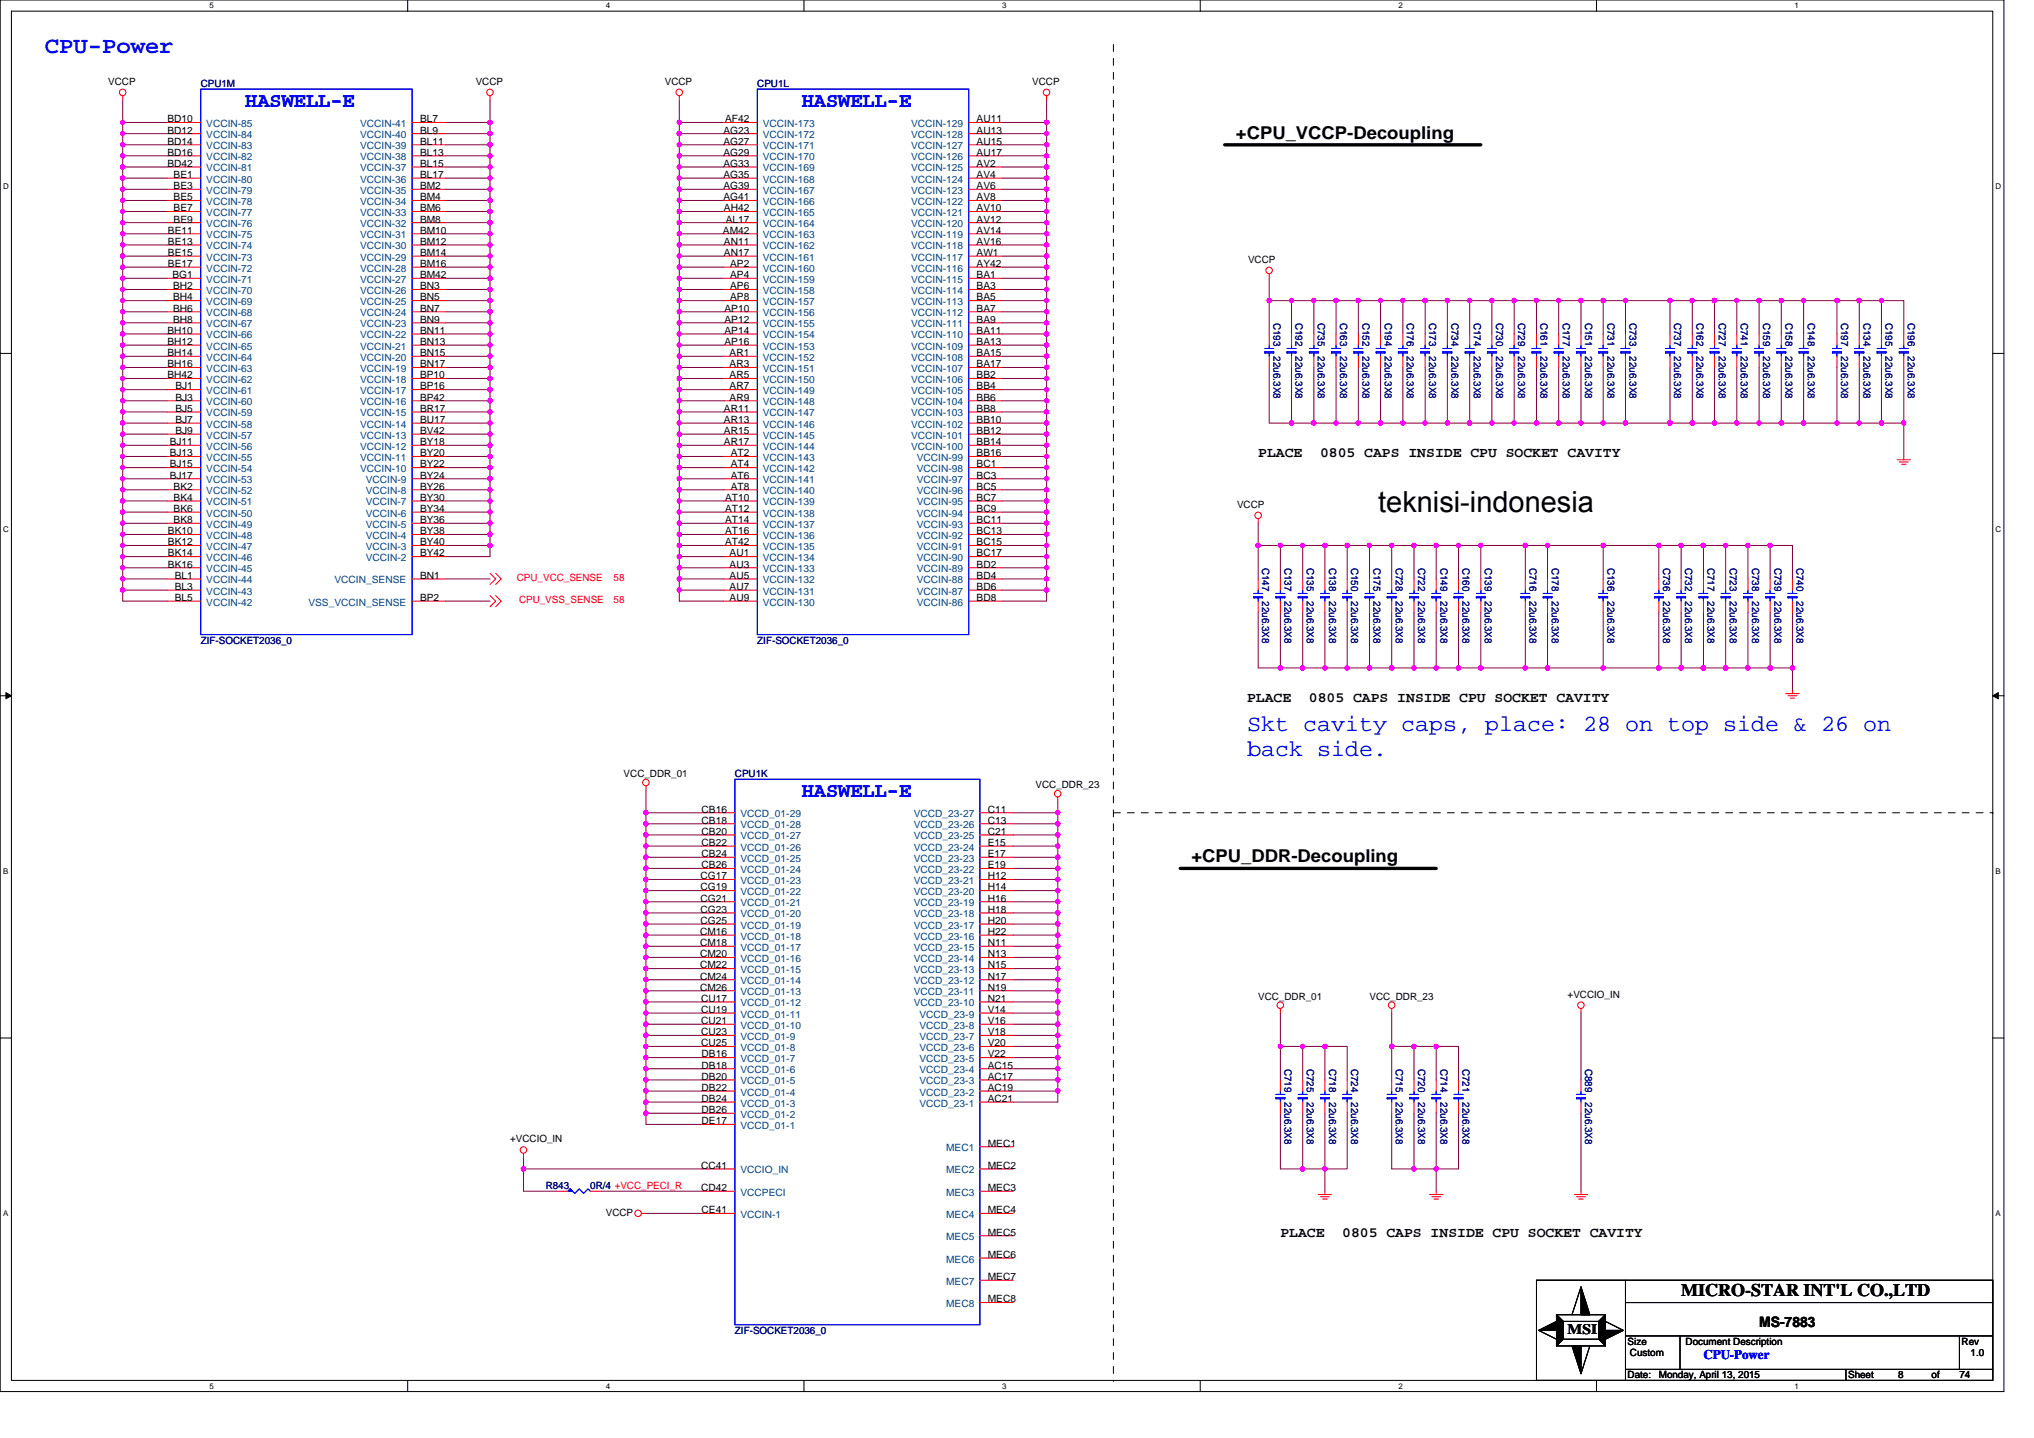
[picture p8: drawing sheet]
<svg xmlns="http://www.w3.org/2000/svg" width="297mm" height="210mm" viewBox="0 0 297 210" stroke-linecap="round" stroke-linejoin="round" font-family="sans-serif">
<defs><g id="words">
<text font-size="4.2" x="201.3" y="74.7">teknisi-indonesia</text>
<g font-size="3.4" fill="#00f">
<text x="6.5" y="7.7">CPU-Power</text>
<text x="182.1" y="106.8">Skt cavity caps, place: 28 on top side &amp; 26 on</text>
<text x="182.1" y="110.4">back side.</text>
</g>
<g font-size="3.1" fill="#00f">
<text x="35.8" y="15.6">HASWELL-E</text>
<text x="117.1" y="15.6">HASWELL-E</text>
<text x="117.1" y="116.4">HASWELL-E</text>
</g>
<g font-size="2.6">
<text x="180.5" y="20.3">+CPU_VCCP-Decoupling</text>
<text x="174" y="125.9">+CPU_DDR-Decoupling</text>
<text x="245.5" y="189.3">MICRO-STAR INT'L CO.,LTD</text>
</g>
<g font-size="2.1">
<text x="183.7" y="66.8">PLACE</text>
<text x="192.8" y="66.8">0805 CAPS INSIDE CPU SOCKET CAVITY</text>
<text x="182.1" y="102.6">PLACE</text>
<text x="191.2" y="102.6">0805 CAPS INSIDE CPU SOCKET CAVITY</text>
<text x="187" y="180.6">PLACE</text>
<text x="196" y="180.6">0805 CAPS INSIDE CPU SOCKET CAVITY</text>
<text x="228.9" y="194.9">MSI</text>
<text x="256.9" y="193.8">MS-7883</text>
</g>
<text font-size="1.9" fill="#00f" x="248.8" y="198.5">CPU-Power</text>
<g font-size="1.5">
<text x="15.8" y="12.4">VCCP</text>
<text x="24.4" y="17.9">BD10</text>
<text x="61.3" y="17.9">BL7</text>
<text x="69.5" y="12.4">VCCP</text>
<text x="97.1" y="12.4">VCCP</text>
<text x="105.9" y="17.9">AF42</text>
<text x="142.6" y="17.9">AU11</text>
<text x="150.7" y="12.4">VCCP</text>
<text x="24.4" y="22.7">BD16</text>
<text x="24.4" y="21.1">BD14</text>
<text x="24.4" y="19.5">BD12</text>
<text x="61.3" y="22.7">BL13</text>
<text x="61.3" y="21.1">BL11</text>
<text x="61.3" y="19.5">BL9</text>
<text x="105.6" y="22.7">AG29</text>
<text x="105.6" y="21.1">AG27</text>
<text x="105.6" y="19.5">AG23</text>
<text x="142.6" y="22.7">AU17</text>
<text x="142.6" y="21.1">AU15</text>
<text x="142.6" y="19.5">AU13</text>
<text x="24.4" y="24.4">BD42</text>
<text x="25.4" y="29.3">BE5</text>
<text x="25.4" y="27.6">BE3</text>
<text x="25.4" y="26">BE1</text>
<text x="61.3" y="29.3">BM4</text>
<text x="61.3" y="27.6">BM2</text>
<text x="61.3" y="26">BL17</text>
<text x="61.3" y="24.4">BL15</text>
<text x="105.6" y="29.3">AG41</text>
<text x="105.6" y="27.6">AG39</text>
<text x="105.6" y="26">AG35</text>
<text x="105.6" y="24.4">AG33</text>
<text x="142.6" y="29.3">AV8</text>
<text x="142.6" y="27.6">AV6</text>
<text x="142.6" y="26">AV4</text>
<text x="142.6" y="24.4">AV2</text>
<text x="24.5" y="35.8">BE13</text>
<text x="24.5" y="34.1">BE11</text>
<text x="25.4" y="32.5">BE9</text>
<text x="25.4" y="30.9">BE7</text>
<text x="61.3" y="35.8">BM12</text>
<text x="61.3" y="34.1">BM10</text>
<text x="61.3" y="32.5">BM8</text>
<text x="61.3" y="30.9">BM6</text>
<text x="105.6" y="34.1">AM42</text>
<text x="105.7" y="35.8">AN11</text>
<text x="105.7" y="30.9">AH42</text>
<text x="106" y="32.5">AL17</text>
<text x="142.6" y="35.8">AV16</text>
<text x="142.6" y="34.1">AV14</text>
<text x="142.6" y="32.5">AV12</text>
<text x="142.6" y="30.9">AV10</text>
<text x="24.5" y="39">BE17</text>
<text x="24.5" y="37.4">BE15</text>
<text x="25.2" y="40.6">BG1</text>
<text x="61.3" y="40.6">BM42</text>
<text x="61.3" y="39">BM16</text>
<text x="61.3" y="37.4">BM14</text>
<text x="105.7" y="37.4">AN17</text>
<text x="106.6" y="40.6">AP4</text>
<text x="106.6" y="39">AP2</text>
<text x="142.6" y="40.6">BA1</text>
<text x="142.6" y="39">AY42</text>
<text x="142.6" y="37.4">AW1</text>
<text x="182.3" y="38.4">VCCP</text>
<text x="25.3" y="47.1">BH8</text>
<text x="25.3" y="45.5">BH6</text>
<text x="25.3" y="43.9">BH4</text>
<text x="25.3" y="42.2">BH2</text>
<text x="61.3" y="47.1">BN9</text>
<text x="61.3" y="45.5">BN7</text>
<text x="61.3" y="43.9">BN5</text>
<text x="61.3" y="42.2">BN3</text>
<text x="105.8" y="47.1">AP12</text>
<text x="105.8" y="45.5">AP10</text>
<text x="106.6" y="43.9">AP8</text>
<text x="106.6" y="42.2">AP6</text>
<text x="142.6" y="47.1">BA9</text>
<text x="142.6" y="45.5">BA7</text>
<text x="142.6" y="43.9">BA5</text>
<text x="142.6" y="42.2">BA3</text>
<text x="24.4" y="53.6">BH16</text>
<text x="24.4" y="52">BH14</text>
<text x="24.4" y="50.4">BH12</text>
<text x="24.4" y="48.7">BH10</text>
<text x="61.3" y="53.6">BN17</text>
<text x="61.3" y="52">BN15</text>
<text x="61.3" y="50.4">BN13</text>
<text x="61.3" y="48.7">BN11</text>
<text x="105.8" y="50.4">AP16</text>
<text x="105.8" y="48.7">AP14</text>
<text x="106.5" y="53.6">AR3</text>
<text x="106.5" y="52">AR1</text>
<text x="142.6" y="53.6">BA17</text>
<text x="142.6" y="52">BA15</text>
<text x="142.6" y="50.4">BA13</text>
<text x="142.6" y="48.7">BA11</text>
<text x="24.4" y="55.2">BH42</text>
<text x="25.6" y="58.5">BJ3</text>
<text x="25.6" y="56.9">BJ1</text>
<text x="61.3" y="58.5">BP42</text>
<text x="61.3" y="56.9">BP16</text>
<text x="61.3" y="55.2">BP10</text>
<text x="106.5" y="58.5">AR9</text>
<text x="106.5" y="56.9">AR7</text>
<text x="106.5" y="55.2">AR5</text>
<text x="142.6" y="58.5">BB6</text>
<text x="142.6" y="56.9">BB4</text>
<text x="142.6" y="55.2">BB2</text>
<text x="24.8" y="65">BJ11</text>
<text x="25.6" y="63.4">BJ9</text>
<text x="25.6" y="61.8">BJ7</text>
<text x="25.6" y="60.1">BJ5</text>
<text x="61.3" y="65">BY18</text>
<text x="61.3" y="63.4">BV42</text>
<text x="61.3" y="61.8">BU17</text>
<text x="61.3" y="60.1">BR17</text>
<text x="105.7" y="65">AR17</text>
<text x="105.7" y="63.4">AR15</text>
<text x="105.7" y="61.8">AR13</text>
<text x="105.7" y="60.1">AR11</text>
<text x="142.6" y="65">BB14</text>
<text x="142.6" y="63.4">BB12</text>
<text x="142.6" y="61.8">BB10</text>
<text x="142.6" y="60.1">BB8</text>
<text x="24.8" y="69.9">BJ17</text>
<text x="24.8" y="68.3">BJ15</text>
<text x="24.8" y="66.6">BJ13</text>
<text x="25.4" y="71.5">BK2</text>
<text x="61.3" y="68.3">BY22</text>
<text x="61.3" y="66.6">BY20</text>
<text x="61.3" y="71.5">BY26</text>
<text x="61.3" y="69.9">BY24</text>
<text x="106.7" y="71.5">AT8</text>
<text x="106.7" y="69.9">AT6</text>
<text x="106.7" y="68.3">AT4</text>
<text x="106.7" y="66.6">AT2</text>
<text x="142.6" y="71.5">BC5</text>
<text x="142.6" y="69.9">BC3</text>
<text x="142.6" y="68.3">BC1</text>
<text x="142.6" y="66.6">BB16</text>
<text x="25.4" y="76.4">BK8</text>
<text x="25.4" y="74.8">BK6</text>
<text x="25.4" y="73.1">BK4</text>
<text x="61.3" y="76.4">BY36</text>
<text x="61.3" y="74.8">BY34</text>
<text x="61.3" y="73.1">BY30</text>
<text x="105.9" y="76.4">AT14</text>
<text x="105.9" y="74.8">AT12</text>
<text x="105.9" y="73.1">AT10</text>
<text x="142.6" y="76.4">BC11</text>
<text x="142.6" y="74.8">BC9</text>
<text x="142.6" y="73.1">BC7</text>
<text x="180.7" y="74.1">VCCP</text>
<text x="24.5" y="82.9">BK16</text>
<text x="24.5" y="81.3">BK14</text>
<text x="24.5" y="79.6">BK12</text>
<text x="24.5" y="78">BK10</text>
<text x="61.3" y="81.3">BY42</text>
<text x="61.3" y="79.6">BY40</text>
<text x="61.3" y="78">BY38</text>
<text x="105.9" y="79.6">AT42</text>
<text x="105.9" y="78">AT16</text>
<text x="106.5" y="82.9">AU3</text>
<text x="106.5" y="81.3">AU1</text>
<text x="142.6" y="82.9">BD2</text>
<text x="142.6" y="81.3">BC17</text>
<text x="142.6" y="79.6">BC15</text>
<text x="142.6" y="78">BC13</text>
<text x="25.5" y="87.8">BL5</text>
<text x="25.5" y="86.1">BL3</text>
<text x="25.5" y="84.5">BL1</text>
<text x="61.3" y="87.8">BP2</text>
<text x="61.3" y="84.5">BN1</text>
<text x="106.5" y="87.8">AU9</text>
<text x="106.5" y="86.1">AU7</text>
<text x="106.5" y="84.5">AU5</text>
<text x="142.6" y="87.8">BD8</text>
<text x="142.6" y="86.1">BD6</text>
<text x="142.6" y="84.5">BD4</text>
<text x="91.1" y="113.5">VCC_DDR_01</text>
<text x="102.5" y="118.7">CB16</text>
<text x="144.2" y="118.7">C11</text>
<text x="151.2" y="115.1">VCC_DDR_23</text>
<text x="102.5" y="125.2">CB24</text>
<text x="102.5" y="123.5">CB22</text>
<text x="102.5" y="121.9">CB20</text>
<text x="102.5" y="120.3">CB18</text>
<text x="144.2" y="125.2">E17</text>
<text x="144.2" y="123.5">E15</text>
<text x="144.2" y="121.9">C21</text>
<text x="144.2" y="120.3">C13</text>
<text x="102.3" y="131.7">CG21</text>
<text x="102.3" y="130">CG19</text>
<text x="102.3" y="128.4">CG17</text>
<text x="102.5" y="126.8">CB26</text>
<text x="144.2" y="131.7">H16</text>
<text x="144.2" y="130">H14</text>
<text x="144.2" y="128.4">H12</text>
<text x="144.2" y="126.8">E19</text>
<text x="102.2" y="136.5">CM16</text>
<text x="102.3" y="134.9">CG25</text>
<text x="102.3" y="133.3">CG23</text>
<text x="144.2" y="136.5">H22</text>
<text x="144.2" y="134.9">H20</text>
<text x="144.2" y="133.3">H18</text>
<text x="102.2" y="143">CM24</text>
<text x="102.2" y="141.4">CM22</text>
<text x="102.2" y="139.8">CM20</text>
<text x="102.2" y="138.2">CM18</text>
<text x="144.2" y="143">N17</text>
<text x="144.2" y="141.4">N15</text>
<text x="144.2" y="139.8">N13</text>
<text x="144.2" y="138.2">N11</text>
<text x="102.2" y="144.7">CM26</text>
<text x="102.4" y="149.5">CU21</text>
<text x="102.4" y="147.9">CU19</text>
<text x="102.4" y="146.3">CU17</text>
<text x="144.2" y="146.3">N21</text>
<text x="144.2" y="144.7">N19</text>
<text x="144.2" y="149.5">V16</text>
<text x="144.2" y="147.9">V14</text>
<text x="183.7" y="146">VCC_DDR_01</text>
<text x="200" y="146">VCC_DDR_23</text>
<text x="228.9" y="145.7">+VCCIO_IN</text>
<text x="102.4" y="152.8">CU25</text>
<text x="102.4" y="151.2">CU23</text>
<text x="102.5" y="154.4">DB16</text>
<text x="144.2" y="154.4">V22</text>
<text x="144.2" y="152.8">V20</text>
<text x="144.2" y="151.2">V18</text>
<text x="102.5" y="160.9">DB24</text>
<text x="102.5" y="159.3">DB22</text>
<text x="102.5" y="157.7">DB20</text>
<text x="102.5" y="156">DB18</text>
<text x="144.2" y="160.9">AC21</text>
<text x="144.2" y="159.3">AC19</text>
<text x="144.2" y="157.7">AC17</text>
<text x="144.2" y="156">AC15</text>
<text x="74.5" y="166.8">+VCCIO_IN</text>
<text x="102.5" y="164.2">DE17</text>
<text x="102.5" y="162.5">DB26</text>
<text x="144.2" y="167.4">MEC1</text>
<text x="102.4" y="170.7">CC41</text>
<text x="102.4" y="173.9">CD42</text>
<text x="144.2" y="170.7">MEC2</text>
<text x="144.2" y="173.9">MEC3</text>
<text x="88.5" y="177.5">VCCP</text>
<text x="102.5" y="177.2">CE41</text>
<text x="144.2" y="177.2">MEC4</text>
<text x="144.2" y="180.4">MEC5</text>
<text x="144.2" y="183.7">MEC6</text>
<text x="144.2" y="186.9">MEC7</text>
<text x="144.2" y="190.2">MEC8</text>
<text x="237.7" y="196.4">Size</text>
<text x="246.2" y="196.4">Document Description</text>
<text x="286.5" y="196.4">Rev</text>
<text x="237.7" y="201.3">Date:</text>
<text x="238" y="198">Custom</text>
<text x="242.2" y="201.3">Monday, April 13, 2015</text>
<text x="269.9" y="201.3">Sheet</text>
<text x="277.2" y="201.3">8</text>
<text x="282.1" y="201.3">of</text>
<text x="286.1" y="201.3">74</text>
<text x="287.8" y="198">1.0</text>
</g>
<g font-size="1.5" fill="#000080">
<text x="29.3" y="12.7">CPU1M</text>
<text x="110.6" y="12.7">CPU1L</text>
<text x="186" y="47.1" transform="rotate(90 186 47.1)">C193</text>
<text x="189.2" y="47.1" transform="rotate(90 189.2 47.1)">C192</text>
<text x="192.5" y="47.1" transform="rotate(90 192.5 47.1)">C735</text>
<text x="195.7" y="47.1" transform="rotate(90 195.7 47.1)">C163</text>
<text x="199" y="47.1" transform="rotate(90 199 47.1)">C152</text>
<text x="202.2" y="47.1" transform="rotate(90 202.2 47.1)">C194</text>
<text x="205.5" y="47.1" transform="rotate(90 205.5 47.1)">C176</text>
<text x="208.7" y="47.1" transform="rotate(90 208.7 47.1)">C173</text>
<text x="212" y="47.1" transform="rotate(90 212 47.1)">C734</text>
<text x="215.2" y="47.1" transform="rotate(90 215.2 47.1)">C174</text>
<text x="218.5" y="47.1" transform="rotate(90 218.5 47.1)">C730</text>
<text x="221.7" y="47.1" transform="rotate(90 221.7 47.1)">C729</text>
<text x="225" y="47.1" transform="rotate(90 225 47.1)">C161</text>
<text x="228.2" y="47.1" transform="rotate(90 228.2 47.1)">C177</text>
<text x="231.5" y="47.1" transform="rotate(90 231.5 47.1)">C151</text>
<text x="234.7" y="47.1" transform="rotate(90 234.7 47.1)">C731</text>
<text x="238" y="47.1" transform="rotate(90 238 47.1)">C733</text>
<text x="244.5" y="47.1" transform="rotate(90 244.5 47.1)">C737</text>
<text x="247.7" y="47.1" transform="rotate(90 247.7 47.1)">C162</text>
<text x="251" y="47.1" transform="rotate(90 251 47.1)">C727</text>
<text x="254.2" y="47.1" transform="rotate(90 254.2 47.1)">C741</text>
<text x="257.5" y="47.1" transform="rotate(90 257.5 47.1)">C159</text>
<text x="260.7" y="47.1" transform="rotate(90 260.7 47.1)">C158</text>
<text x="264" y="47.1" transform="rotate(90 264 47.1)">C148</text>
<text x="268.9" y="47.1" transform="rotate(90 268.9 47.1)">C197</text>
<text x="272.1" y="47.1" transform="rotate(90 272.1 47.1)">C134</text>
<text x="275.4" y="47.1" transform="rotate(90 275.4 47.1)">C195</text>
<text x="278.6" y="47.1" transform="rotate(90 278.6 47.1)">C196</text>
<text x="186" y="52" transform="rotate(90 186 52)">22u6.3X8</text>
<text x="189.2" y="52" transform="rotate(90 189.2 52)">22u6.3X8</text>
<text x="192.5" y="52" transform="rotate(90 192.5 52)">22u6.3X8</text>
<text x="195.7" y="52" transform="rotate(90 195.7 52)">22u6.3X8</text>
<text x="199" y="52" transform="rotate(90 199 52)">22u6.3X8</text>
<text x="202.2" y="52" transform="rotate(90 202.2 52)">22u6.3X8</text>
<text x="205.5" y="52" transform="rotate(90 205.5 52)">22u6.3X8</text>
<text x="208.7" y="52" transform="rotate(90 208.7 52)">22u6.3X8</text>
<text x="212" y="52" transform="rotate(90 212 52)">22u6.3X8</text>
<text x="215.2" y="52" transform="rotate(90 215.2 52)">22u6.3X8</text>
<text x="218.5" y="52" transform="rotate(90 218.5 52)">22u6.3X8</text>
<text x="221.7" y="52" transform="rotate(90 221.7 52)">22u6.3X8</text>
<text x="225" y="52" transform="rotate(90 225 52)">22u6.3X8</text>
<text x="228.2" y="52" transform="rotate(90 228.2 52)">22u6.3X8</text>
<text x="231.5" y="52" transform="rotate(90 231.5 52)">22u6.3X8</text>
<text x="234.7" y="52" transform="rotate(90 234.7 52)">22u6.3X8</text>
<text x="238" y="52" transform="rotate(90 238 52)">22u6.3X8</text>
<text x="244.5" y="52" transform="rotate(90 244.5 52)">22u6.3X8</text>
<text x="247.7" y="52" transform="rotate(90 247.7 52)">22u6.3X8</text>
<text x="251" y="52" transform="rotate(90 251 52)">22u6.3X8</text>
<text x="254.2" y="52" transform="rotate(90 254.2 52)">22u6.3X8</text>
<text x="257.5" y="52" transform="rotate(90 257.5 52)">22u6.3X8</text>
<text x="260.7" y="52" transform="rotate(90 260.7 52)">22u6.3X8</text>
<text x="264" y="52" transform="rotate(90 264 52)">22u6.3X8</text>
<text x="268.9" y="52" transform="rotate(90 268.9 52)">22u6.3X8</text>
<text x="272.1" y="52" transform="rotate(90 272.1 52)">22u6.3X8</text>
<text x="275.4" y="52" transform="rotate(90 275.4 52)">22u6.3X8</text>
<text x="278.6" y="52" transform="rotate(90 278.6 52)">22u6.3X8</text>
<text x="184.3" y="82.9" transform="rotate(90 184.3 82.9)">C147</text>
<text x="187.6" y="82.9" transform="rotate(90 187.6 82.9)">C137</text>
<text x="190.8" y="82.9" transform="rotate(90 190.8 82.9)">C135</text>
<text x="194.1" y="82.9" transform="rotate(90 194.1 82.9)">C138</text>
<text x="197.3" y="82.9" transform="rotate(90 197.3 82.9)">C150</text>
<text x="200.6" y="82.9" transform="rotate(90 200.6 82.9)">C175</text>
<text x="203.8" y="82.9" transform="rotate(90 203.8 82.9)">C728</text>
<text x="207.1" y="82.9" transform="rotate(90 207.1 82.9)">C722</text>
<text x="210.4" y="82.9" transform="rotate(90 210.4 82.9)">C149</text>
<text x="213.6" y="82.9" transform="rotate(90 213.6 82.9)">C160</text>
<text x="216.8" y="82.9" transform="rotate(90 216.8 82.9)">C139</text>
<text x="223.3" y="82.9" transform="rotate(90 223.3 82.9)">C716</text>
<text x="226.6" y="82.9" transform="rotate(90 226.6 82.9)">C178</text>
<text x="234.7" y="82.9" transform="rotate(90 234.7 82.9)">C136</text>
<text x="242.9" y="82.9" transform="rotate(90 242.9 82.9)">C736</text>
<text x="246.1" y="82.9" transform="rotate(90 246.1 82.9)">C732</text>
<text x="249.4" y="82.9" transform="rotate(90 249.4 82.9)">C717</text>
<text x="252.6" y="82.9" transform="rotate(90 252.6 82.9)">C723</text>
<text x="255.9" y="82.9" transform="rotate(90 255.9 82.9)">C738</text>
<text x="259.1" y="82.9" transform="rotate(90 259.1 82.9)">C739</text>
<text x="262.4" y="82.9" transform="rotate(90 262.4 82.9)">C740</text>
<text x="184.3" y="87.8" transform="rotate(90 184.3 87.8)">22u6.3X8</text>
<text x="187.6" y="87.8" transform="rotate(90 187.6 87.8)">22u6.3X8</text>
<text x="190.8" y="87.8" transform="rotate(90 190.8 87.8)">22u6.3X8</text>
<text x="194.1" y="87.8" transform="rotate(90 194.1 87.8)">22u6.3X8</text>
<text x="197.3" y="87.8" transform="rotate(90 197.3 87.8)">22u6.3X8</text>
<text x="200.6" y="87.8" transform="rotate(90 200.6 87.8)">22u6.3X8</text>
<text x="203.8" y="87.8" transform="rotate(90 203.8 87.8)">22u6.3X8</text>
<text x="207.1" y="87.8" transform="rotate(90 207.1 87.8)">22u6.3X8</text>
<text x="210.4" y="87.8" transform="rotate(90 210.4 87.8)">22u6.3X8</text>
<text x="213.6" y="87.8" transform="rotate(90 213.6 87.8)">22u6.3X8</text>
<text x="216.8" y="87.8" transform="rotate(90 216.8 87.8)">22u6.3X8</text>
<text x="223.3" y="87.8" transform="rotate(90 223.3 87.8)">22u6.3X8</text>
<text x="226.6" y="87.8" transform="rotate(90 226.6 87.8)">22u6.3X8</text>
<text x="234.7" y="87.8" transform="rotate(90 234.7 87.8)">22u6.3X8</text>
<text x="242.9" y="87.8" transform="rotate(90 242.9 87.8)">22u6.3X8</text>
<text x="246.1" y="87.8" transform="rotate(90 246.1 87.8)">22u6.3X8</text>
<text x="249.4" y="87.8" transform="rotate(90 249.4 87.8)">22u6.3X8</text>
<text x="252.6" y="87.8" transform="rotate(90 252.6 87.8)">22u6.3X8</text>
<text x="255.9" y="87.8" transform="rotate(90 255.9 87.8)">22u6.3X8</text>
<text x="259.1" y="87.8" transform="rotate(90 259.1 87.8)">22u6.3X8</text>
<text x="262.4" y="87.8" transform="rotate(90 262.4 87.8)">22u6.3X8</text>
<text x="29.3" y="94">ZIF-SOCKET2036_0</text>
<text x="110.6" y="94">ZIF-SOCKET2036_0</text>
<text x="107.3" y="113.5">CPU1K</text>
<text x="187.6" y="156.1" transform="rotate(90 187.6 156.1)">C719</text>
<text x="187.6" y="160.9" transform="rotate(90 187.6 160.9)">22u6.3X8</text>
<text x="190.8" y="156.1" transform="rotate(90 190.8 156.1)">C725</text>
<text x="190.8" y="160.9" transform="rotate(90 190.8 160.9)">22u6.3X8</text>
<text x="194.1" y="156.1" transform="rotate(90 194.1 156.1)">C718</text>
<text x="194.1" y="160.9" transform="rotate(90 194.1 160.9)">22u6.3X8</text>
<text x="197.3" y="156.1" transform="rotate(90 197.3 156.1)">C724</text>
<text x="197.3" y="160.9" transform="rotate(90 197.3 160.9)">22u6.3X8</text>
<text x="203.8" y="156.1" transform="rotate(90 203.8 156.1)">C715</text>
<text x="203.8" y="160.9" transform="rotate(90 203.8 160.9)">22u6.3X8</text>
<text x="207.1" y="156.1" transform="rotate(90 207.1 156.1)">C720</text>
<text x="207.1" y="160.9" transform="rotate(90 207.1 160.9)">22u6.3X8</text>
<text x="210.4" y="156.1" transform="rotate(90 210.4 156.1)">C714</text>
<text x="210.4" y="160.9" transform="rotate(90 210.4 160.9)">22u6.3X8</text>
<text x="213.6" y="156.1" transform="rotate(90 213.6 156.1)">C721</text>
<text x="213.6" y="160.9" transform="rotate(90 213.6 160.9)">22u6.3X8</text>
<text x="231.5" y="156.1" transform="rotate(90 231.5 156.1)">C889</text>
<text x="231.5" y="160.9" transform="rotate(90 231.5 160.9)">22u6.3X8</text>
<text x="79.7" y="173.6">R843</text>
<text x="86.2" y="173.6">0R/4 +VCC_PECI_R</text>
<text x="107.3" y="194.8">ZIF-SOCKET2036_0</text>
</g>
<g font-size="1.5" fill="#004080">
<text x="30.1" y="23.4">VCCIN-82</text>
<text x="30.1" y="21.8">VCCIN-83</text>
<text x="30.1" y="20.2">VCCIN-84</text>
<text x="30.1" y="18.5">VCCIN-85</text>
<text x="52.6" y="23.4">VCCIN-38</text>
<text x="52.6" y="21.8">VCCIN-39</text>
<text x="52.6" y="20.2">VCCIN-40</text>
<text x="52.6" y="18.5">VCCIN-41</text>
<text x="111.4" y="23.4">VCCIN-170</text>
<text x="111.4" y="21.8">VCCIN-171</text>
<text x="111.4" y="20.2">VCCIN-172</text>
<text x="111.4" y="18.5">VCCIN-173</text>
<text x="133.1" y="23.4">VCCIN-126</text>
<text x="133.1" y="21.8">VCCIN-127</text>
<text x="133.1" y="20.2">VCCIN-128</text>
<text x="133.1" y="18.5">VCCIN-129</text>
<text x="30.1" y="29.9">VCCIN-78</text>
<text x="30.1" y="28.3">VCCIN-79</text>
<text x="30.1" y="26.7">VCCIN-80</text>
<text x="30.1" y="25">VCCIN-81</text>
<text x="52.6" y="29.9">VCCIN-34</text>
<text x="52.6" y="28.3">VCCIN-35</text>
<text x="52.6" y="26.7">VCCIN-36</text>
<text x="52.6" y="25">VCCIN-37</text>
<text x="111.4" y="29.9">VCCIN-166</text>
<text x="111.4" y="28.3">VCCIN-167</text>
<text x="111.4" y="26.7">VCCIN-168</text>
<text x="111.4" y="25">VCCIN-169</text>
<text x="133.1" y="29.9">VCCIN-122</text>
<text x="133.1" y="28.3">VCCIN-123</text>
<text x="133.1" y="26.7">VCCIN-124</text>
<text x="133.1" y="25">VCCIN-125</text>
<text x="30.1" y="34.8">VCCIN-75</text>
<text x="30.1" y="33.2">VCCIN-76</text>
<text x="30.1" y="31.5">VCCIN-77</text>
<text x="52.6" y="34.8">VCCIN-31</text>
<text x="52.6" y="33.2">VCCIN-32</text>
<text x="52.6" y="31.5">VCCIN-33</text>
<text x="111.4" y="34.8">VCCIN-163</text>
<text x="111.4" y="33.2">VCCIN-164</text>
<text x="111.4" y="31.5">VCCIN-165</text>
<text x="133.1" y="34.8">VCCIN-119</text>
<text x="133.1" y="33.2">VCCIN-120</text>
<text x="133.1" y="31.5">VCCIN-121</text>
<text x="30.1" y="41.3">VCCIN-71</text>
<text x="30.1" y="39.7">VCCIN-72</text>
<text x="30.1" y="38.1">VCCIN-73</text>
<text x="30.1" y="36.4">VCCIN-74</text>
<text x="52.6" y="41.3">VCCIN-27</text>
<text x="52.6" y="39.7">VCCIN-28</text>
<text x="52.6" y="38.1">VCCIN-29</text>
<text x="52.6" y="36.4">VCCIN-30</text>
<text x="111.4" y="41.3">VCCIN-159</text>
<text x="111.4" y="39.7">VCCIN-160</text>
<text x="111.4" y="38.1">VCCIN-161</text>
<text x="111.4" y="36.4">VCCIN-162</text>
<text x="133.1" y="41.3">VCCIN-115</text>
<text x="133.1" y="39.7">VCCIN-116</text>
<text x="133.1" y="38.1">VCCIN-117</text>
<text x="133.1" y="36.4">VCCIN-118</text>
<text x="30.1" y="47.8">VCCIN-67</text>
<text x="30.1" y="46.2">VCCIN-68</text>
<text x="30.1" y="44.6">VCCIN-69</text>
<text x="30.1" y="42.9">VCCIN-70</text>
<text x="52.6" y="47.8">VCCIN-23</text>
<text x="52.6" y="46.2">VCCIN-24</text>
<text x="52.6" y="44.6">VCCIN-25</text>
<text x="52.6" y="42.9">VCCIN-26</text>
<text x="111.4" y="47.8">VCCIN-155</text>
<text x="111.4" y="46.2">VCCIN-156</text>
<text x="111.4" y="44.6">VCCIN-157</text>
<text x="111.4" y="42.9">VCCIN-158</text>
<text x="133.1" y="47.8">VCCIN-111</text>
<text x="133.1" y="46.2">VCCIN-112</text>
<text x="133.1" y="44.6">VCCIN-113</text>
<text x="133.1" y="42.9">VCCIN-114</text>
<text x="30.1" y="52.7">VCCIN-64</text>
<text x="30.1" y="51.1">VCCIN-65</text>
<text x="30.1" y="49.4">VCCIN-66</text>
<text x="52.6" y="52.7">VCCIN-20</text>
<text x="52.6" y="51.1">VCCIN-21</text>
<text x="52.6" y="49.4">VCCIN-22</text>
<text x="111.4" y="52.7">VCCIN-152</text>
<text x="111.4" y="51.1">VCCIN-153</text>
<text x="111.4" y="49.4">VCCIN-154</text>
<text x="133.1" y="52.7">VCCIN-108</text>
<text x="133.1" y="51.1">VCCIN-109</text>
<text x="133.1" y="49.4">VCCIN-110</text>
<text x="30.1" y="59.2">VCCIN-60</text>
<text x="30.1" y="57.6">VCCIN-61</text>
<text x="30.1" y="55.9">VCCIN-62</text>
<text x="30.1" y="54.3">VCCIN-63</text>
<text x="52.6" y="59.2">VCCIN-16</text>
<text x="52.6" y="57.6">VCCIN-17</text>
<text x="52.6" y="55.9">VCCIN-18</text>
<text x="52.6" y="54.3">VCCIN-19</text>
<text x="111.4" y="59.2">VCCIN-148</text>
<text x="111.4" y="57.6">VCCIN-149</text>
<text x="111.4" y="55.9">VCCIN-150</text>
<text x="111.4" y="54.3">VCCIN-151</text>
<text x="133.1" y="59.2">VCCIN-104</text>
<text x="133.1" y="57.6">VCCIN-105</text>
<text x="133.1" y="55.9">VCCIN-106</text>
<text x="133.1" y="54.3">VCCIN-107</text>
<text x="30.1" y="65.7">VCCIN-56</text>
<text x="30.1" y="64.1">VCCIN-57</text>
<text x="30.1" y="62.4">VCCIN-58</text>
<text x="30.1" y="60.8">VCCIN-59</text>
<text x="52.6" y="65.7">VCCIN-12</text>
<text x="52.6" y="64.1">VCCIN-13</text>
<text x="52.6" y="62.4">VCCIN-14</text>
<text x="52.6" y="60.8">VCCIN-15</text>
<text x="111.4" y="65.7">VCCIN-144</text>
<text x="111.4" y="64.1">VCCIN-145</text>
<text x="111.4" y="62.4">VCCIN-146</text>
<text x="111.4" y="60.8">VCCIN-147</text>
<text x="133.1" y="65.7">VCCIN-100</text>
<text x="133.1" y="64.1">VCCIN-101</text>
<text x="133.1" y="62.4">VCCIN-102</text>
<text x="133.1" y="60.8">VCCIN-103</text>
<text x="30.1" y="70.6">VCCIN-53</text>
<text x="30.1" y="68.9">VCCIN-54</text>
<text x="30.1" y="67.3">VCCIN-55</text>
<text x="52.6" y="68.9">VCCIN-10</text>
<text x="52.6" y="67.3">VCCIN-11</text>
<text x="53.4" y="70.6">VCCIN-9</text>
<text x="111.4" y="70.6">VCCIN-141</text>
<text x="111.4" y="68.9">VCCIN-142</text>
<text x="111.4" y="67.3">VCCIN-143</text>
<text x="133.9" y="70.6">VCCIN-97</text>
<text x="133.9" y="68.9">VCCIN-98</text>
<text x="133.9" y="67.3">VCCIN-99</text>
<text x="30.1" y="77.1">VCCIN-49</text>
<text x="30.1" y="75.4">VCCIN-50</text>
<text x="30.1" y="73.8">VCCIN-51</text>
<text x="30.1" y="72.2">VCCIN-52</text>
<text x="53.4" y="77.1">VCCIN-5</text>
<text x="53.4" y="75.4">VCCIN-6</text>
<text x="53.4" y="73.8">VCCIN-7</text>
<text x="53.4" y="72.2">VCCIN-8</text>
<text x="111.4" y="77.1">VCCIN-137</text>
<text x="111.4" y="75.4">VCCIN-138</text>
<text x="111.4" y="73.8">VCCIN-139</text>
<text x="111.4" y="72.2">VCCIN-140</text>
<text x="133.9" y="77.1">VCCIN-93</text>
<text x="133.9" y="75.4">VCCIN-94</text>
<text x="133.9" y="73.8">VCCIN-95</text>
<text x="133.9" y="72.2">VCCIN-96</text>
<text x="30.1" y="83.6">VCCIN-45</text>
<text x="30.1" y="81.9">VCCIN-46</text>
<text x="30.1" y="80.3">VCCIN-47</text>
<text x="30.1" y="78.7">VCCIN-48</text>
<text x="53.4" y="81.9">VCCIN-2</text>
<text x="53.4" y="80.3">VCCIN-3</text>
<text x="53.4" y="78.7">VCCIN-4</text>
<text x="111.4" y="83.6">VCCIN-133</text>
<text x="111.4" y="81.9">VCCIN-134</text>
<text x="111.4" y="80.3">VCCIN-135</text>
<text x="111.4" y="78.7">VCCIN-136</text>
<text x="133.9" y="83.6">VCCIN-89</text>
<text x="133.9" y="81.9">VCCIN-90</text>
<text x="133.9" y="80.3">VCCIN-91</text>
<text x="133.9" y="78.7">VCCIN-92</text>
<text x="30.1" y="88.4">VCCIN-42</text>
<text x="30.1" y="86.8">VCCIN-43</text>
<text x="30.1" y="85.2">VCCIN-44</text>
<text x="45" y="88.4">VSS_VCCIN_SENSE</text>
<text x="48.8" y="85.2">VCCIN_SENSE</text>
<text x="111.4" y="88.4">VCCIN-130</text>
<text x="111.4" y="86.8">VCCIN-131</text>
<text x="111.4" y="85.2">VCCIN-132</text>
<text x="133.9" y="88.4">VCCIN-86</text>
<text x="133.9" y="86.8">VCCIN-87</text>
<text x="133.9" y="85.2">VCCIN-88</text>
<text x="108.1" y="119.3">VCCD_01-29</text>
<text x="133.5" y="119.3">VCCD_23-27</text>
<text x="108.1" y="125.8">VCCD_01-25</text>
<text x="108.1" y="124.2">VCCD_01-26</text>
<text x="108.1" y="122.6">VCCD_01-27</text>
<text x="108.1" y="120.9">VCCD_01-28</text>
<text x="133.5" y="125.8">VCCD_23-23</text>
<text x="133.5" y="124.2">VCCD_23-24</text>
<text x="133.5" y="122.6">VCCD_23-25</text>
<text x="133.5" y="120.9">VCCD_23-26</text>
<text x="108.1" y="130.7">VCCD_01-22</text>
<text x="108.1" y="129.1">VCCD_01-23</text>
<text x="108.1" y="127.5">VCCD_01-24</text>
<text x="133.5" y="130.7">VCCD_23-20</text>
<text x="133.5" y="129.1">VCCD_23-21</text>
<text x="133.5" y="127.5">VCCD_23-22</text>
<text x="108.1" y="137.2">VCCD_01-18</text>
<text x="108.1" y="135.6">VCCD_01-19</text>
<text x="108.1" y="134">VCCD_01-20</text>
<text x="108.1" y="132.3">VCCD_01-21</text>
<text x="133.5" y="137.2">VCCD_23-16</text>
<text x="133.5" y="135.6">VCCD_23-17</text>
<text x="133.5" y="134">VCCD_23-18</text>
<text x="133.5" y="132.3">VCCD_23-19</text>
<text x="108.1" y="143.7">VCCD_01-14</text>
<text x="108.1" y="142.1">VCCD_01-15</text>
<text x="108.1" y="140.5">VCCD_01-16</text>
<text x="108.1" y="138.8">VCCD_01-17</text>
<text x="133.5" y="143.7">VCCD_23-12</text>
<text x="133.5" y="142.1">VCCD_23-13</text>
<text x="133.5" y="140.5">VCCD_23-14</text>
<text x="133.5" y="138.8">VCCD_23-15</text>
<text x="108.1" y="148.6">VCCD_01-11</text>
<text x="108.1" y="147">VCCD_01-12</text>
<text x="108.1" y="145.3">VCCD_01-13</text>
<text x="133.5" y="147">VCCD_23-10</text>
<text x="133.5" y="145.3">VCCD_23-11</text>
<text x="134.3" y="148.6">VCCD_23-9</text>
<text x="108.1" y="155.1">VCCD_01-7</text>
<text x="108.1" y="153.5">VCCD_01-8</text>
<text x="108.1" y="151.8">VCCD_01-9</text>
<text x="108.1" y="150.2">VCCD_01-10</text>
<text x="134.3" y="155.1">VCCD_23-5</text>
<text x="134.3" y="153.5">VCCD_23-6</text>
<text x="134.3" y="151.8">VCCD_23-7</text>
<text x="134.3" y="150.2">VCCD_23-8</text>
<text x="108.1" y="161.6">VCCD_01-3</text>
<text x="108.1" y="160">VCCD_01-4</text>
<text x="108.1" y="158.3">VCCD_01-5</text>
<text x="108.1" y="156.7">VCCD_01-6</text>
<text x="134.3" y="161.6">VCCD_23-1</text>
<text x="134.3" y="160">VCCD_23-2</text>
<text x="134.3" y="158.3">VCCD_23-3</text>
<text x="134.3" y="156.7">VCCD_23-4</text>
<text x="108.1" y="164.8">VCCD_01-1</text>
<text x="108.1" y="163.2">VCCD_01-2</text>
<text x="108.1" y="171.3">VCCIO_IN</text>
<text x="138.2" y="168.1">MEC1</text>
<text x="138.2" y="171.3">MEC2</text>
<text x="108.1" y="174.6">VCCPECI</text>
<text x="108.1" y="177.8">VCCIN-1</text>
<text x="138.2" y="174.6">MEC3</text>
<text x="138.2" y="177.8">MEC4</text>
<text x="138.2" y="181.1">MEC5</text>
<text x="138.2" y="184.4">MEC6</text>
<text x="138.2" y="187.6">MEC7</text>
<text x="138.2" y="190.9">MEC8</text>
</g>
<g font-size="1.5" fill="#f00">
<text x="75.5" y="84.9">CPU_VCC_SENSE</text>
<text x="75.8" y="88.1">CPU_VSS_SENSE</text>
<text x="89.6" y="84.9">58</text>
<text x="89.6" y="88.1">58</text>
</g>
<g font-size="1.2">
<text x="30.6" y="1.2">5</text>
<text x="88.5" y="1.2">4</text>
<text x="146.3" y="1.2">3</text>
<text x="204.2" y="1.2">2</text>
<text x="262.1" y="1.2">1</text>
<text x=".5" y="27.6">D</text>
<text x="291.4" y="27.6">D</text>
<text x=".5" y="77.6">C</text>
<text x="291.4" y="77.6">C</text>
<text x=".5" y="127.6">B</text>
<text x="291.4" y="127.6">B</text>
<text x=".5" y="177.6">A</text>
<text x="291.4" y="177.6">A</text>
<text x="30.6" y="202.8">5</text>
<text x="88.5" y="202.8">4</text>
<text x="146.3" y="202.8">3</text>
<text x="204.2" y="202.8">2</text>
<text x="262.1" y="202.8">1</text>
</g>
</g></defs>
<path d="M0 0h292.6v203.2h-292.6zM1.7 1.6h289.3v200h-289.3z" fill="none" stroke="#000" stroke-width=".15"/>
<g fill="#fff">
<path d="M30.6 .2h.6v1.3h-.6z"/>
<path d="M30.6 201.8h.6v1.3h-.6z"/>
</g>
<path d="M59.5 0v1.6M59.5 201.6v1.6" fill="none" stroke="#000" stroke-width=".15"/>
<g fill="#fff">
<path d="M88.5 .2h.6v1.3h-.6z"/>
<path d="M88.5 201.8h.6v1.3h-.6z"/>
</g>
<path d="M117.4 0v1.6M117.4 201.6v1.6" fill="none" stroke="#000" stroke-width=".15"/>
<g fill="#fff">
<path d="M146.3 .2h.7v1.3h-.7z"/>
<path d="M146.3 201.8h.7v1.3h-.7z"/>
</g>
<path d="M175.3 0v1.6M175.3 201.6v1.6" fill="none" stroke="#000" stroke-width=".15"/>
<g fill="#fff">
<path d="M204.2 .2h.6v1.3h-.6z"/>
<path d="M204.2 201.8h.6v1.3h-.6z"/>
</g>
<path d="M233.1 0v1.6M233.1 201.6v1.6" fill="none" stroke="#000" stroke-width=".15"/>
<g fill="#fff">
<path d="M262.1 .2h.6v1.3h-.6z"/>
<path d="M262.1 201.8h.6v1.3h-.6z"/>
<path d="M.5 26.6h.8v1.3h-.8z"/>
<path d="M291.4 26.6h.9v1.3h-.9z"/>
<path d="M.5 76.6h.8v1.3h-.8z"/>
<path d="M291.4 76.6h.9v1.3h-.9z"/>
</g>
<path d="M0 51.6h1.7M291 51.6h1.6" fill="none" stroke="#000" stroke-width=".15"/>
<g fill="#fff">
<path d="M.5 126.6h.7v1.3h-.7z"/>
<path d="M291.4 126.6h.8v1.3h-.8z"/>
</g>
<path d="M0 101.6h1.7M291 101.6h1.6" fill="none" stroke="#000" stroke-width=".15"/>
<path d="M.9 101.1l.8 .5-.8 .4zM291 101.6l.8-.5v.9z" fill="#000" stroke="#000" stroke-width=".15"/>
<g fill="#fff">
<path d="M.5 176.6h.7v1.2h-.7z"/>
<path d="M291.4 176.6h.8v1.2h-.8z"/>
</g>
<g fill="none" stroke="#000" stroke-width=".15">
<path d="M0 151.6h1.7M291 151.6h1.6M224.4 186.9h66.6v14.7h-66.6zM224.7 194.3l2.6 1.3M227.3 192h7.2v4.5h-7.2zM227.3 192l1 1M228.3 193h5.2v2.6h-5.2zM228.3 195.6l-1 .9M230.9 187.9l-1.3 4.1M232.2 196.5l-1.3 4.1M233.5 195.6l1 .9M234.5 193l2.6 1.3"/>
<path d="M234.5 192l-1 1M237.4 190.2h53.6M237.4 186.9v14.7M237.4 200h53.6M237.4 195.1h53.6M245.3 195.1v4.9M269.6 200v1.6M286.1 195.1v4.9"/>
</g>
<g fill="none" stroke="#800040" stroke-width=".15">
<path d="M17.9 17.9h6.5M17.9 19.5h6.5M17.9 14.6v3.3M17.9 19.5v1.6M17.9 17.9v1.6M65.1 17.9h6.5M65.1 19.5h6.5M71.6 19.5v1.6M71.6 14.6v3.3M71.6 17.9v1.6M99.2 17.9h6.5M99.2 19.5h6.5"/>
<path d="M99.2 17.9v1.6M99.2 19.5v1.6M99.2 14.6v3.3M146.3 17.9h6.5M146.3 19.5h6.5M152.8 17.9v1.6M152.8 19.5v1.6M152.8 14.6v3.3M17.9 21.1h6.5M17.9 37.4h6.5M17.9 39h6.5M17.9 27.6h6.5"/>
<path d="M17.9 29.3h6.5M17.9 22.8h6.5M17.9 30.9h6.5M17.9 24.4h6.5M17.9 32.5h6.5M17.9 34.1h6.5M17.9 35.8h6.5M17.9 26h6.5M17.9 37.4v1.6M17.9 27.6v1.7M17.9 21.1v1.7M17.9 39v1.6"/>
<path d="M17.9 29.3v1.6M17.9 22.8v1.6M17.9 30.9v1.6M17.9 34.1v1.7M17.9 24.4v1.6M17.9 32.5v1.6M17.9 35.8v1.6M17.9 26v1.6M65.1 37.4h6.5M65.1 39h6.5M65.1 30.9h6.5M65.1 32.5h6.5"/>
<path d="M65.1 21.1h6.5M65.1 22.8h6.5M65.1 34.1h6.5M65.1 24.4h6.5M65.1 35.8h6.5M65.1 26h6.5M65.1 27.6h6.5M65.1 29.3h6.5M71.6 26v1.6M71.6 32.5v1.6M71.6 39v1.6M71.6 37.4v1.6"/>
<path d="M71.6 21.1v1.7M71.6 30.9v1.6M71.6 34.1v1.7M71.6 27.6v1.7M71.6 29.3v1.6M71.6 24.4v1.6M71.6 35.8v1.6M71.6 22.8v1.6M99.2 21.1h6.5M99.2 37.4h6.5M99.2 39h6.5M99.2 27.6h6.5"/>
<path d="M99.2 29.3h6.5M99.2 22.8h6.5M99.2 30.9h6.5M99.2 24.4h6.5M99.2 32.5h6.5M99.2 34.1h6.5M99.2 35.8h6.5M99.2 26h6.5M99.2 37.4v1.6M99.2 27.6v1.7M99.2 21.1v1.7M99.2 39v1.6"/>
<path d="M99.2 29.3v1.6M99.2 22.8v1.6M99.2 30.9v1.6M99.2 34.1v1.7M99.2 24.4v1.6M99.2 32.5v1.6M99.2 35.8v1.6M99.2 26v1.6M146.3 21.1h6.5M146.3 37.4h6.5M146.3 39h6.5M146.3 27.6h6.5"/>
<path d="M146.3 29.3h6.5M146.3 22.8h6.5M146.3 30.9h6.5M146.3 24.4h6.5M146.3 32.5h6.5M146.3 34.1h6.5M146.3 35.8h6.5M146.3 26h6.5M152.8 37.4v1.6M152.8 27.6v1.7M152.8 21.1v1.7M152.8 39v1.6"/>
<path d="M152.8 29.3v1.6M152.8 22.8v1.6M152.8 30.9v1.6M152.8 34.1v1.7M152.8 24.4v1.6M152.8 32.5v1.6M152.8 35.8v1.6M152.8 26v1.6M17.9 43.9h6.5M17.9 45.5h6.5M17.9 55.3h6.5M17.9 56.9h6.5"/>
<path d="M17.9 47.1h6.5M17.9 58.5h6.5M17.9 40.6h6.5M17.9 48.8h6.5M17.9 50.4h6.5M17.9 52h6.5M17.9 42.3h6.5M17.9 53.7h6.5M17.9 43.9v1.6M17.9 55.3v1.6M17.9 45.5v1.6M17.9 56.9v1.6"/>
<path d="M17.9 47.1v1.7M17.9 50.4v1.6M17.9 40.6v1.7M17.9 48.8v1.6M17.9 52v1.7M17.9 58.5v1.7M17.9 42.3v1.6M17.9 53.7v1.6M65.1 48.8h6.5M65.1 50.4h6.5M65.1 55.3h6.5M65.1 56.9h6.5"/>
<path d="M65.1 40.6h6.5M65.1 52h6.5M65.1 42.3h6.5M65.1 43.9h6.5M65.1 45.5h6.5M65.1 58.5h6.5M65.1 47.1h6.5M65.1 53.7h6.5M71.6 47.1v1.7M71.6 55.3v1.6M71.6 53.7v1.6M71.6 52v1.7"/>
<path d="M71.6 45.5v1.6M71.6 43.9v1.6M71.6 40.6v1.7M71.6 48.8v1.6M71.6 42.3v1.6M71.6 58.5v1.7M71.6 50.4v1.6M71.6 56.9v1.6M99.2 43.9h6.5M99.2 45.5h6.5M99.2 55.3h6.5M99.2 56.9h6.5"/>
<path d="M99.2 47.1h6.5M99.2 58.5h6.5M99.2 40.6h6.5M99.2 48.8h6.5M99.2 50.4h6.5M99.2 52h6.5M99.2 42.3h6.5M99.2 53.7h6.5M99.2 43.9v1.6M99.2 55.3v1.6M99.2 45.5v1.6M99.2 56.9v1.6"/>
<path d="M99.2 47.1v1.7M99.2 50.4v1.6M99.2 40.6v1.7M99.2 48.8v1.6M99.2 52v1.7M99.2 58.5v1.7M99.2 42.3v1.6M99.2 53.7v1.6M146.3 43.9h6.5M146.3 45.5h6.5M146.3 55.3h6.5M146.3 56.9h6.5"/>
<path d="M146.3 47.1h6.5M146.3 58.5h6.5M146.3 40.6h6.5M146.3 48.8h6.5M146.3 50.4h6.5M146.3 52h6.5M146.3 42.3h6.5M146.3 53.7h6.5M152.8 43.9v1.6M152.8 55.3v1.6M152.8 45.5v1.6M152.8 56.9v1.6"/>
<path d="M152.8 47.1v1.7M152.8 50.4v1.6M152.8 40.6v1.7M152.8 48.8v1.6M152.8 52v1.7M152.8 58.5v1.7M152.8 42.3v1.6M152.8 53.7v1.6M185.4 43.9h3.2M185.4 53.7v8.1h3.2M185.4 43.9v4.9M185.4 40.6v3.3"/>
<path d="M188.6 43.9h3.3M188.6 53.7v8.1M188.6 43.9v4.9M191.9 43.9h3.2M191.9 53.7v8.1M191.9 43.9v4.9M195.1 43.9h3.3M195.1 53.7v8.1M195.1 43.9v4.9M198.4 43.9h3.2M198.4 53.7v8.1M198.4 43.9v4.9"/>
<path d="M201.6 43.9h3.3M201.6 53.7v8.1M201.6 43.9v4.9M204.9 43.9h3.2M204.9 53.7v8.1M204.9 43.9v4.9M208.1 43.9h3.3M208.1 53.7v8.1M208.1 43.9v4.9M211.4 43.9h3.2M211.4 53.7v8.1M211.4 43.9v4.9"/>
<path d="M214.6 43.9h3.3M214.6 53.7v8.1M214.6 43.9v4.9M217.9 43.9h3.2M217.9 53.7v8.1M217.9 43.9v4.9M221.1 53.7v8.1M221.1 43.9v4.9M221.1 43.9h3.3M224.4 43.9h3.2M224.4 53.7v8.1M224.4 43.9v4.9"/>
<path d="M227.6 43.9h3.3M227.6 53.7v8.1M227.6 43.9v4.9M230.9 43.9h3.2M230.9 53.7v8.1M230.9 43.9v4.9M234.1 43.9h3.3M234.1 53.7v8.1M234.1 43.9v4.9M237.4 43.9h6.5M237.4 53.7v8.1M237.4 43.9v4.9"/>
<path d="M243.9 53.7v8.1M243.9 43.9v4.9M243.9 43.9h3.2M247.1 43.9v4.9M247.1 53.7v8.1M247.1 43.9h3.3M250.4 43.9v4.9M250.4 43.9h3.2M250.4 53.7v8.1M253.6 43.9v4.9M253.6 43.9h3.3M253.6 53.7v8.1h-3.2"/>
<path d="M256.9 43.9h3.2M256.9 43.9v4.9M256.9 53.7v8.1M260.1 43.9h3.3M260.1 43.9v4.9M260.1 53.7v8.1M263.4 43.9h4.9M263.4 43.9v4.9M263.4 53.7v8.1M268.3 43.9h3.2M268.3 43.9v4.9M268.3 53.7v8.1"/>
<path d="M271.5 43.9h3.3M271.5 43.9v4.9M271.5 53.7v8.1M274.8 43.9h3.2v4.9M274.8 43.9v4.9M274.8 53.7v8.1M278 53.7v8.1M17.9 78h6.5M17.9 79.7h6.5M17.9 71.5h6.5M17.9 73.2h6.5M17.9 61.8h6.5"/>
<path d="M17.9 63.4h6.5M17.9 74.8h6.5M17.9 65h6.5M17.9 66.7h6.5M17.9 68.3h6.5M17.9 76.4h6.5M17.9 69.9h6.5M17.9 60.2h6.5M17.9 78v1.7M17.9 71.5v1.7M17.9 61.8v1.6M17.9 79.7v1.6"/>
<path d="M17.9 73.2v1.6M17.9 63.4v1.6M17.9 66.7v1.6M17.9 74.8v1.6M17.9 65v1.7M17.9 68.3v1.6M17.9 76.4v1.6M17.9 69.9v1.6M17.9 60.2v1.6M65.1 79.7h6.5M65.1 71.5h6.5M65.1 73.2h6.5"/>
<path d="M65.1 65h6.5M65.1 66.7h6.5M65.1 74.8h6.5M65.1 76.4h6.5M65.1 78h6.5M65.1 68.3h6.5M65.1 60.2h6.5M65.1 61.8h6.5M65.1 69.9h6.5M65.1 63.4h6.5M71.6 66.7v1.6M71.6 76.4v1.6"/>
<path d="M71.6 71.5v1.7M71.6 68.3v1.6M71.6 60.2v1.6M71.6 78v1.7M71.6 79.7v1.6h-6.5M71.6 61.8v1.6M71.6 65v1.7M71.6 73.2v1.6M71.6 69.9v1.6M71.6 74.8v1.6M71.6 63.4v1.6M99.2 78h6.5"/>
<path d="M99.2 79.7h6.5M99.2 71.5h6.5M99.2 73.2h6.5M99.2 61.8h6.5M99.2 63.4h6.5M99.2 74.8h6.5M99.2 65h6.5M99.2 66.7h6.5M99.2 68.3h6.5M99.2 76.4h6.5M99.2 69.9h6.5M99.2 60.2h6.5"/>
<path d="M99.2 78v1.7M99.2 71.5v1.7M99.2 61.8v1.6M99.2 79.7v1.6M99.2 73.2v1.6M99.2 63.4v1.6M99.2 66.7v1.6M99.2 74.8v1.6M99.2 65v1.7M99.2 68.3v1.6M99.2 76.4v1.6M99.2 69.9v1.6"/>
<path d="M99.2 60.2v1.6M146.3 78h6.5M146.3 79.7h6.5M146.3 71.5h6.5M146.3 73.2h6.5M146.3 61.8h6.5M146.3 63.4h6.5M146.3 74.8h6.5M146.3 65h6.5M146.3 66.7h6.5M146.3 68.3h6.5M146.3 76.4h6.5"/>
<path d="M146.3 69.9h6.5M146.3 60.2h6.5M152.8 78v1.7M152.8 71.5v1.7M152.8 61.8v1.6M152.8 79.7v1.6M152.8 73.2v1.6M152.8 63.4v1.6M152.8 66.7v1.6M152.8 74.8v1.6M152.8 65v1.7M152.8 68.3v1.6"/>
<path d="M152.8 76.4v1.6M152.8 69.9v1.6M152.8 60.2v1.6M183.7 79.7h3.3M183.7 79.7v4.8M183.7 76.4v3.3M187 79.7h3.2M187 79.7v4.8M188.6 61.8h3.3M190.2 79.7h3.3M190.2 79.7v4.8M191.9 61.8h3.2"/>
<path d="M193.5 79.7h3.2M193.5 79.7v4.8M195.1 61.8h3.3M196.7 79.7h3.3M196.7 79.7v4.8M198.4 61.8h3.2M200 79.7h3.2M200 79.7v4.8M201.6 61.8h3.3M203.2 79.7v4.8M203.2 79.7h3.3M204.9 61.8h3.2"/>
<path d="M206.5 79.7h3.2M206.5 79.7v4.8M208.1 61.8h3.3M209.7 79.7h3.3M209.7 79.7v4.8M211.4 61.8h3.2M213 79.7h3.3M213 79.7v4.8M214.6 61.8h3.3M216.3 79.7v4.8M216.3 79.7h6.5M217.9 61.8h3.2"/>
<path d="M221.1 61.8h3.3M222.8 79.7h3.2M222.8 79.7v4.8M224.4 61.8h3.2M226 79.7v4.8M226 79.7h8.1M227.6 61.8h3.3M230.9 61.8h3.2M234.1 79.7h8.1M234.1 61.8h3.3M234.1 79.7v4.8M237.4 61.8h6.5"/>
<path d="M242.2 79.7v4.8M242.2 79.7h3.3M243.9 61.8h3.2M245.5 79.7v4.8M245.5 79.7h3.3M247.1 61.8h3.3M248.8 79.7h3.2M248.8 79.7v4.8M252 79.7h3.3M252 79.7v4.8M253.6 61.8h3.3M255.3 79.7h3.2"/>
<path d="M255.3 79.7v4.8M256.9 61.8h3.2M258.5 79.7h3.3v4.8M258.5 79.7v4.8M260.1 61.8h3.3M263.4 61.8h4.9M268.3 61.8h3.2M271.5 61.8h3.3M274.8 61.8h3.2M278 61.8v4.9M17.9 86.2h6.5M17.9 81.3h6.5"/>
<path d="M17.9 82.9h6.5M17.9 84.5h6.5M17.9 86.2v1.6h6.5M17.9 82.9v1.6M17.9 81.3v1.6M17.9 84.5v1.7M65.1 84.5h6.5M65.1 87.8h6.5M99.2 86.2h6.5M99.2 81.3h6.5M99.2 82.9h6.5M99.2 84.5h6.5"/>
<path d="M99.2 84.5v1.7M99.2 86.2v1.6h6.5M99.2 82.9v1.6M99.2 81.3v1.6M146.3 86.2h6.5M146.3 81.3h6.5M146.3 82.9h6.5M146.3 84.5h6.5M152.8 84.5v1.7M152.8 86.2v1.6h-6.5M152.8 82.9v1.6M152.8 81.3v1.6"/>
<path d="M183.7 89.4v8.1h3.3M187 97.5h3.2M187 89.4v8.1M190.2 97.5h3.3M190.2 89.4v8.1M193.5 97.5h3.2M193.5 89.4v8.1M196.7 89.4v8.1M196.7 97.5h3.3M200 97.5h3.2M200 89.4v8.1M203.2 89.4v8.1"/>
<path d="M203.2 97.5h3.3M206.5 97.5h3.2M206.5 89.4v8.1M209.7 97.5h3.3M209.7 89.4v8.1M213 97.5h3.3M213 89.4v8.1M216.3 89.4v8.1M216.3 97.5h6.5M222.8 97.5h3.2M222.8 89.4v8.1M226 89.4v8.1"/>
<path d="M226 97.5h8.1M234.1 97.5h8.1M234.1 89.4v8.1M242.2 97.5h3.3M242.2 89.4v8.1M245.5 97.5h3.3M245.5 89.4v8.1M248.8 97.5h3.2M248.8 89.4v8.1M252 97.5h3.3M252 89.4v8.1M255.3 97.5h3.2"/>
<path d="M255.3 89.4v8.1M258.5 97.5h3.3M258.5 89.4v8.1M261.8 89.4v8.1M261.8 97.5v3.3M94.3 118.7h8.2M94.3 115.4v3.3M94.3 118.7v1.6M148 118.7h6.5M154.5 117.1v1.6M154.5 118.7v1.6M94.3 128.4h8.2"/>
<path d="M94.3 130h8.2M94.3 134.9h8.2M94.3 136.5h8.2M94.3 139.8h8.2M94.3 123.5h8.2M94.3 125.2h8.2M94.3 126.8h8.2M94.3 131.7h8.2M94.3 138.2h8.2M94.3 120.3h8.2M94.3 133.3h8.2M94.3 121.9h8.2"/>
<path d="M94.3 128.4v1.6M94.3 134.9v1.6M94.3 139.8v1.6M94.3 123.5v1.7M94.3 126.8v1.6M94.3 130v1.7M94.3 136.5v1.7M94.3 131.7v1.6M94.3 120.3v1.6M94.3 133.3v1.6M94.3 138.2v1.6M94.3 121.9v1.6"/>
<path d="M94.3 125.2v1.6M148 131.7h6.5M148 133.3h6.5M148 120.3h6.5M148 121.9h6.5M148 123.5h6.5M148 125.2h6.5M148 136.5h6.5M148 138.2h6.5M148 134.9h6.5M148 126.8h6.5M148 128.4h6.5"/>
<path d="M148 139.8h6.5M148 130h6.5M154.5 131.7v1.6M154.5 120.3v1.6M154.5 123.5v1.7M154.5 136.5v1.7M154.5 133.3v1.6M154.5 121.9v1.6M154.5 126.8v1.6M154.5 138.2v1.6M154.5 128.4v1.6M154.5 139.8v1.6"/>
<path d="M154.5 125.2v1.6M154.5 130v1.7M154.5 134.9v1.6M94.3 156.1h8.2M94.3 157.7h8.2M94.3 141.4h8.2M94.3 143.1h8.2M94.3 154.4h8.2M94.3 147.9h8.2M94.3 149.6h8.2M94.3 159.3h8.2M94.3 144.7h8.2"/>
<path d="M94.3 146.3h8.2M94.3 151.2h8.2M94.3 152.8h8.2M94.3 156.1v1.6M94.3 141.4v1.7M94.3 154.4v1.7M94.3 147.9v1.7M94.3 157.7v1.6M94.3 159.3v1.6M94.3 143.1v1.6M94.3 144.7v1.6M94.3 149.6v1.6"/>
<path d="M94.3 151.2v1.6M94.3 152.8v1.6M94.3 146.3v1.6M148 146.3h6.5M148 147.9h6.5M148 143.1h6.5M148 144.7h6.5M148 149.6h6.5M148 151.2h6.5M148 152.8h6.5M148 157.7h6.5M148 159.3h6.5"/>
<path d="M148 154.4h6.5M148 141.4h6.5M148 156.1h6.5M154.5 146.3v1.6M154.5 143.1v1.6M154.5 144.7v1.6M154.5 147.9v1.7M154.5 151.2v1.6M154.5 159.3v1.6h-6.5M154.5 149.6v1.6M154.5 152.8v1.6M154.5 154.4v1.7"/>
<path d="M154.5 141.4v1.7M154.5 156.1v1.6M154.5 157.7v1.6M187 152.8h3.2M187 152.8v4.9M187 147.9v4.9M190.2 152.8h3.3M190.2 152.8v4.9M193.5 152.8v4.9M193.5 152.8h3.2v4.9M203.2 152.8v4.9M203.2 147.9v4.9"/>
<path d="M203.2 152.8h3.3M206.5 152.8h3.2M206.5 152.8v4.9M209.7 152.8v4.9M209.7 152.8h3.3v4.9M230.9 147.9v9.8M76.5 170.7h26M76.5 170.7v3.2h4.8M76.5 169.1v1.6M87.8 173.9h14.7M94.3 160.9h8.2M94.3 162.6h8.2"/>
<path d="M94.3 177.2h8.2M94.3 160.9v1.7M94.3 162.6v1.6h8.2M187 162.6v8.1h3.2M190.2 170.7h3.3M190.2 162.6v8.1M193.5 162.6v8.1M193.5 170.7v3.2M196.7 162.6v8.1h-3.2M203.2 162.6v8.1h3.3M206.5 162.6v8.1M206.5 170.7h3.2"/>
<path d="M209.7 162.6v8.1M209.7 170.7v3.2M213 162.6v8.1h-3.3M230.9 162.6v11.3"/>
</g>
<g fill="#f0f" stroke="#f0f" stroke-width=".15">
<circle cx="94.3" cy="160.9" r=".32"/>
<circle cx="260.1" cy="43.9" r=".32"/>
<circle cx="187" cy="152.8" r=".32"/>
<circle cx="71.6" cy="26" r=".31"/>
<circle cx="71.6" cy="32.5" r=".32"/>
<circle cx="71.6" cy="66.6" r=".31"/>
<circle cx="71.6" cy="39" r=".32"/>
<circle cx="71.6" cy="76.4" r=".32"/>
<circle cx="71.6" cy="47.1" r=".32"/>
<circle cx="71.6" cy="37.4" r=".32"/>
<circle cx="71.6" cy="21.1" r=".32"/>
<circle cx="71.6" cy="55.3" r=".32"/>
<circle cx="71.6" cy="53.6" r=".32"/>
<circle cx="71.6" cy="30.9" r=".32"/>
<circle cx="71.6" cy="52" r=".32"/>
<circle cx="71.6" cy="45.5" r=".32"/>
<circle cx="71.6" cy="60.1" r=".32"/>
<circle cx="71.6" cy="78" r=".32"/>
<circle cx="256.9" cy="43.9" r=".32"/>
<circle cx="17.9" cy="86.1" r=".32"/>
<circle cx="17.9" cy="19.5" r=".32"/>
<circle cx="17.9" cy="78" r=".32"/>
<circle cx="17.9" cy="43.9" r=".32"/>
<circle cx="17.9" cy="55.3" r=".32"/>
<circle cx="17.9" cy="71.5" r=".32"/>
<circle cx="17.9" cy="37.4" r=".32"/>
<circle cx="17.9" cy="61.8" r=".32"/>
<circle cx="17.9" cy="27.6" r=".32"/>
<circle cx="17.9" cy="21.1" r=".32"/>
<circle cx="17.9" cy="79.6" r=".32"/>
<circle cx="17.9" cy="82.9" r=".31"/>
<circle cx="17.9" cy="45.5" r=".32"/>
<circle cx="17.9" cy="56.9" r=".32"/>
<circle cx="17.9" cy="73.1" r=".32"/>
<circle cx="17.9" cy="39" r=".32"/>
<circle cx="17.9" cy="47.1" r=".32"/>
<circle cx="17.9" cy="50.4" r=".31"/>
<circle cx="17.9" cy="63.4" r=".32"/>
<circle cx="17.9" cy="66.6" r=".31"/>
<circle cx="17.9" cy="29.2" r=".32"/>
<circle cx="17.9" cy="22.8" r=".32"/>
<circle cx="17.9" cy="81.3" r=".32"/>
<circle cx="17.9" cy="84.5" r=".32"/>
<circle cx="17.9" cy="74.8" r=".31"/>
<circle cx="17.9" cy="40.6" r=".32"/>
<circle cx="17.9" cy="48.8" r=".32"/>
<circle cx="17.9" cy="52" r=".32"/>
<circle cx="17.9" cy="65" r=".32"/>
<circle cx="17.9" cy="68.3" r=".32"/>
<circle cx="17.9" cy="30.9" r=".32"/>
<circle cx="17.9" cy="34.1" r=".31"/>
<circle cx="17.9" cy="58.5" r=".31"/>
<circle cx="17.9" cy="24.4" r=".32"/>
<circle cx="17.9" cy="17.9" r=".31"/>
<circle cx="17.9" cy="76.4" r=".32"/>
<circle cx="17.9" cy="42.3" r=".31"/>
<circle cx="17.9" cy="53.6" r=".32"/>
<circle cx="17.9" cy="69.9" r=".32"/>
<circle cx="17.9" cy="32.5" r=".32"/>
<circle cx="17.9" cy="35.7" r=".32"/>
<circle cx="17.9" cy="60.1" r=".32"/>
<circle cx="17.9" cy="26" r=".31"/>
<circle cx="190.2" cy="170.7" r=".32"/>
<circle cx="193.5" cy="152.8" r=".32"/>
<circle cx="190.2" cy="152.8" r=".32"/>
<circle cx="154.5" cy="146.3" r=".32"/>
<circle cx="154.5" cy="131.7" r=".31"/>
<circle cx="154.5" cy="120.3" r=".32"/>
<circle cx="154.5" cy="143" r=".32"/>
<circle cx="154.5" cy="123.5" r=".31"/>
<circle cx="154.5" cy="136.5" r=".32"/>
<circle cx="154.5" cy="144.7" r=".32"/>
<circle cx="154.5" cy="147.9" r=".31"/>
<circle cx="154.5" cy="151.2" r=".32"/>
<circle cx="154.5" cy="133.3" r=".32"/>
<circle cx="154.5" cy="121.9" r=".32"/>
<circle cx="154.5" cy="126.8" r=".32"/>
<circle cx="154.5" cy="138.2" r=".32"/>
<circle cx="154.5" cy="149.5" r=".32"/>
<circle cx="154.5" cy="152.8" r=".32"/>
<circle cx="154.5" cy="128.4" r=".32"/>
<circle cx="154.5" cy="139.8" r=".31"/>
<circle cx="154.5" cy="154.4" r=".32"/>
<circle cx="154.5" cy="125.2" r=".32"/>
<circle cx="154.5" cy="130" r=".32"/>
<circle cx="154.5" cy="141.4" r=".32"/>
<circle cx="154.5" cy="134.9" r=".32"/>
<circle cx="154.5" cy="156" r=".31"/>
<circle cx="243.9" cy="61.8" r=".32"/>
<circle cx="247.1" cy="61.8" r=".32"/>
<circle cx="256.9" cy="61.8" r=".32"/>
<circle cx="253.6" cy="61.8" r=".32"/>
<circle cx="193.5" cy="170.7" r=".32"/>
<circle cx="203.2" cy="152.8" r=".32"/>
<circle cx="99.2" cy="84.5" r=".32"/>
<circle cx="152.8" cy="84.5" r=".32"/>
<circle cx="99.2" cy="17.9" r=".31"/>
<circle cx="99.2" cy="19.5" r=".32"/>
<circle cx="99.2" cy="78" r=".32"/>
<circle cx="99.2" cy="43.9" r=".32"/>
<circle cx="99.2" cy="55.3" r=".32"/>
<circle cx="99.2" cy="71.5" r=".32"/>
<circle cx="99.2" cy="37.4" r=".32"/>
<circle cx="99.2" cy="61.8" r=".32"/>
<circle cx="99.2" cy="27.6" r=".32"/>
<circle cx="99.2" cy="21.1" r=".32"/>
<circle cx="99.2" cy="79.6" r=".32"/>
<circle cx="99.2" cy="82.9" r=".31"/>
<circle cx="99.2" cy="45.5" r=".32"/>
<circle cx="99.2" cy="56.9" r=".32"/>
<circle cx="99.2" cy="73.1" r=".32"/>
<circle cx="99.2" cy="39" r=".32"/>
<circle cx="99.2" cy="47.1" r=".32"/>
<circle cx="99.2" cy="50.4" r=".31"/>
<circle cx="99.2" cy="63.4" r=".32"/>
<circle cx="99.2" cy="66.6" r=".31"/>
<circle cx="99.2" cy="29.2" r=".32"/>
<circle cx="99.2" cy="22.8" r=".32"/>
<circle cx="99.2" cy="81.3" r=".32"/>
<circle cx="99.2" cy="74.8" r=".31"/>
<circle cx="99.2" cy="40.6" r=".32"/>
<circle cx="99.2" cy="48.8" r=".32"/>
<circle cx="99.2" cy="52" r=".32"/>
<circle cx="99.2" cy="65" r=".32"/>
<circle cx="99.2" cy="68.3" r=".32"/>
<circle cx="99.2" cy="30.9" r=".32"/>
<circle cx="99.2" cy="34.1" r=".31"/>
<circle cx="99.2" cy="58.5" r=".31"/>
<circle cx="99.2" cy="24.4" r=".32"/>
<circle cx="99.2" cy="76.4" r=".32"/>
<circle cx="99.2" cy="42.3" r=".31"/>
<circle cx="99.2" cy="53.6" r=".32"/>
<circle cx="99.2" cy="69.9" r=".32"/>
<circle cx="99.2" cy="32.5" r=".32"/>
<circle cx="99.2" cy="35.7" r=".32"/>
<circle cx="99.2" cy="60.1" r=".32"/>
<circle cx="99.2" cy="26" r=".31"/>
<circle cx="99.2" cy="86.1" r=".32"/>
<circle cx="154.5" cy="118.7" r=".32"/>
<circle cx="274.8" cy="43.9" r=".32"/>
<circle cx="271.5" cy="43.9" r=".32"/>
<circle cx="271.5" cy="61.8" r=".32"/>
<circle cx="268.3" cy="43.9" r=".32"/>
<circle cx="274.8" cy="61.8" r=".32"/>
<circle cx="278" cy="61.8" r=".32"/>
<circle cx="268.3" cy="61.8" r=".32"/>
<circle cx="206.5" cy="170.7" r=".32"/>
<circle cx="209.7" cy="152.8" r=".32"/>
<circle cx="206.5" cy="152.8" r=".32"/>
<circle cx="237.4" cy="61.8" r=".32"/>
<circle cx="258.5" cy="79.6" r=".32"/>
<circle cx="255.2" cy="79.6" r=".32"/>
<circle cx="242.2" cy="97.5" r=".32"/>
<circle cx="245.5" cy="97.5" r=".32"/>
<circle cx="261.7" cy="97.5" r=".32"/>
<circle cx="255.2" cy="97.5" r=".32"/>
<circle cx="252" cy="97.5" r=".32"/>
<circle cx="248.7" cy="97.5" r=".32"/>
<circle cx="258.5" cy="97.5" r=".32"/>
<circle cx="234.1" cy="97.5" r=".32"/>
<circle cx="252" cy="79.6" r=".32"/>
<circle cx="248.7" cy="79.6" r=".32"/>
<circle cx="245.5" cy="79.6" r=".32"/>
<circle cx="196.7" cy="97.5" r=".32"/>
<circle cx="203.2" cy="97.5" r=".32"/>
<circle cx="226" cy="97.5" r=".32"/>
<circle cx="253.6" cy="43.9" r=".32"/>
<circle cx="193.5" cy="97.5" r=".32"/>
<circle cx="222.7" cy="97.5" r=".32"/>
<circle cx="216.2" cy="97.5" r=".32"/>
<circle cx="213" cy="97.5" r=".32"/>
<circle cx="190.2" cy="97.5" r=".32"/>
<circle cx="187" cy="97.5" r=".32"/>
<circle cx="200" cy="97.5" r=".32"/>
<circle cx="209.7" cy="97.5" r=".32"/>
<circle cx="206.5" cy="97.5" r=".32"/>
<circle cx="206.5" cy="79.6" r=".32"/>
<circle cx="203.2" cy="79.6" r=".32"/>
<circle cx="190.2" cy="79.6" r=".32"/>
<circle cx="183.7" cy="79.6" r=".32"/>
<circle cx="193.5" cy="79.6" r=".32"/>
<circle cx="216.2" cy="79.6" r=".32"/>
<circle cx="226" cy="79.6" r=".32"/>
<circle cx="196.7" cy="79.6" r=".32"/>
<circle cx="213" cy="79.6" r=".32"/>
<circle cx="209.7" cy="79.6" r=".32"/>
<circle cx="200" cy="79.6" r=".32"/>
<circle cx="187" cy="79.6" r=".32"/>
<circle cx="222.7" cy="79.6" r=".32"/>
<circle cx="209.7" cy="170.7" r=".32"/>
<circle cx="76.4" cy="170.7" r=".32"/>
<circle cx="250.4" cy="43.9" r=".32"/>
<circle cx="71.6" cy="71.5" r=".32"/>
<circle cx="71.6" cy="73.1" r=".32"/>
<circle cx="71.6" cy="48.8" r=".32"/>
<circle cx="71.6" cy="68.3" r=".32"/>
<circle cx="71.6" cy="34.1" r=".31"/>
<circle cx="71.6" cy="61.8" r=".32"/>
<circle cx="263.4" cy="43.9" r=".32"/>
<circle cx="247.1" cy="43.9" r=".32"/>
<circle cx="152.8" cy="17.9" r=".31"/>
<circle cx="152.8" cy="19.5" r=".32"/>
<circle cx="152.8" cy="78" r=".32"/>
<circle cx="152.8" cy="43.9" r=".32"/>
<circle cx="152.8" cy="55.3" r=".32"/>
<circle cx="152.8" cy="71.5" r=".32"/>
<circle cx="152.8" cy="37.4" r=".32"/>
<circle cx="152.8" cy="61.8" r=".32"/>
<circle cx="152.8" cy="27.6" r=".32"/>
<circle cx="152.8" cy="21.1" r=".32"/>
<circle cx="152.8" cy="79.6" r=".32"/>
<circle cx="152.8" cy="82.9" r=".31"/>
<circle cx="152.8" cy="45.5" r=".32"/>
<circle cx="152.8" cy="56.9" r=".32"/>
<circle cx="152.8" cy="73.1" r=".32"/>
<circle cx="152.8" cy="39" r=".32"/>
<circle cx="152.8" cy="47.1" r=".32"/>
<circle cx="152.8" cy="50.4" r=".31"/>
<circle cx="152.8" cy="63.4" r=".32"/>
<circle cx="152.8" cy="66.6" r=".31"/>
<circle cx="152.8" cy="29.2" r=".32"/>
<circle cx="152.8" cy="22.8" r=".32"/>
<circle cx="152.8" cy="81.3" r=".32"/>
<circle cx="152.8" cy="74.8" r=".31"/>
<circle cx="152.8" cy="40.6" r=".32"/>
<circle cx="152.8" cy="48.8" r=".32"/>
<circle cx="152.8" cy="52" r=".32"/>
<circle cx="152.8" cy="65" r=".32"/>
<circle cx="152.8" cy="68.3" r=".32"/>
<circle cx="152.8" cy="30.9" r=".32"/>
<circle cx="152.8" cy="34.1" r=".31"/>
<circle cx="152.8" cy="58.5" r=".31"/>
<circle cx="152.8" cy="24.4" r=".32"/>
<circle cx="152.8" cy="76.4" r=".32"/>
<circle cx="152.8" cy="42.3" r=".31"/>
<circle cx="152.8" cy="53.6" r=".32"/>
<circle cx="152.8" cy="69.9" r=".32"/>
<circle cx="152.8" cy="32.5" r=".32"/>
<circle cx="152.8" cy="35.7" r=".32"/>
<circle cx="152.8" cy="60.1" r=".32"/>
<circle cx="152.8" cy="26" r=".31"/>
<circle cx="152.8" cy="86.1" r=".32"/>
<circle cx="234.1" cy="61.8" r=".32"/>
<circle cx="230.9" cy="61.8" r=".32"/>
<circle cx="198.3" cy="61.8" r=".32"/>
<circle cx="204.8" cy="61.8" r=".32"/>
<circle cx="227.6" cy="61.8" r=".32"/>
<circle cx="195.1" cy="61.8" r=".32"/>
<circle cx="224.4" cy="61.8" r=".32"/>
<circle cx="217.9" cy="61.8" r=".32"/>
<circle cx="214.6" cy="61.8" r=".32"/>
<circle cx="191.8" cy="61.8" r=".32"/>
<circle cx="188.6" cy="61.8" r=".32"/>
<circle cx="201.6" cy="61.8" r=".32"/>
<circle cx="211.4" cy="61.8" r=".32"/>
<circle cx="221.1" cy="61.8" r=".32"/>
<circle cx="208.1" cy="61.8" r=".32"/>
<circle cx="243.9" cy="43.9" r=".32"/>
<circle cx="237.4" cy="43.9" r=".32"/>
<circle cx="208.1" cy="43.9" r=".32"/>
<circle cx="234.1" cy="43.9" r=".32"/>
<circle cx="204.8" cy="43.9" r=".32"/>
<circle cx="191.8" cy="43.9" r=".32"/>
<circle cx="185.4" cy="43.9" r=".32"/>
<circle cx="195.1" cy="43.9" r=".32"/>
<circle cx="217.9" cy="43.9" r=".32"/>
<circle cx="221.1" cy="43.9" r=".32"/>
<circle cx="227.6" cy="43.9" r=".32"/>
<circle cx="198.3" cy="43.9" r=".32"/>
<circle cx="214.6" cy="43.9" r=".32"/>
<circle cx="211.4" cy="43.9" r=".32"/>
<circle cx="201.6" cy="43.9" r=".32"/>
<circle cx="188.6" cy="43.9" r=".32"/>
<circle cx="230.9" cy="43.9" r=".32"/>
<circle cx="224.4" cy="43.9" r=".32"/>
<circle cx="154.5" cy="159.3" r=".32"/>
<circle cx="154.5" cy="157.7" r=".32"/>
<circle cx="94.3" cy="156" r=".31"/>
<circle cx="94.3" cy="128.4" r=".32"/>
<circle cx="94.3" cy="134.9" r=".32"/>
<circle cx="94.3" cy="139.8" r=".31"/>
<circle cx="94.3" cy="141.4" r=".32"/>
<circle cx="94.3" cy="154.4" r=".32"/>
<circle cx="94.3" cy="147.9" r=".31"/>
<circle cx="94.3" cy="123.5" r=".31"/>
<circle cx="94.3" cy="126.8" r=".32"/>
<circle cx="94.3" cy="157.7" r=".32"/>
<circle cx="94.3" cy="159.3" r=".32"/>
<circle cx="94.3" cy="130" r=".32"/>
<circle cx="94.3" cy="136.5" r=".32"/>
<circle cx="94.3" cy="143" r=".32"/>
<circle cx="94.3" cy="162.6" r=".32"/>
<circle cx="94.3" cy="118.7" r=".32"/>
<circle cx="94.3" cy="144.7" r=".32"/>
<circle cx="94.3" cy="149.5" r=".32"/>
<circle cx="94.3" cy="131.7" r=".31"/>
<circle cx="94.3" cy="120.3" r=".32"/>
<circle cx="94.3" cy="151.2" r=".32"/>
<circle cx="94.3" cy="133.3" r=".32"/>
<circle cx="94.3" cy="138.2" r=".32"/>
<circle cx="94.3" cy="121.9" r=".32"/>
<circle cx="94.3" cy="125.2" r=".32"/>
<circle cx="94.3" cy="152.8" r=".32"/>
<circle cx="94.3" cy="146.3" r=".32"/>
<circle cx="71.6" cy="19.5" r=".32"/>
<circle cx="71.6" cy="17.9" r=".31"/>
<circle cx="71.6" cy="79.6" r=".32"/>
<circle cx="71.6" cy="43.9" r=".32"/>
<circle cx="71.6" cy="27.6" r=".32"/>
<circle cx="71.6" cy="40.6" r=".32"/>
<circle cx="71.6" cy="29.2" r=".32"/>
<circle cx="71.6" cy="24.4" r=".32"/>
<circle cx="71.6" cy="35.7" r=".32"/>
<circle cx="71.6" cy="65" r=".32"/>
<circle cx="71.6" cy="42.3" r=".31"/>
<circle cx="71.6" cy="22.8" r=".32"/>
<circle cx="71.6" cy="58.5" r=".31"/>
<circle cx="71.6" cy="50.4" r=".31"/>
<circle cx="71.6" cy="69.9" r=".32"/>
<circle cx="71.6" cy="74.8" r=".31"/>
<circle cx="71.6" cy="56.9" r=".32"/>
<circle cx="71.6" cy="63.4" r=".32"/>
<circle cx="263.4" cy="61.8" r=".32"/>
<circle cx="260.1" cy="61.8" r=".32"/>
<circle cx="250.4" cy="61.8" r=".32"/>
<circle cx="242.2" cy="79.6" r=".32"/>
<circle cx="234.1" cy="79.6" r=".32"/>
</g>
<g fill="none" stroke="#f00" stroke-width=".15">
<path d="M17.9 14v.6M24.4 19.5h4.9M24.4 17.9h4.9M60.2 19.5h4.9M60.2 17.9h4.9M71.6 14v.6M99.2 14v.6M105.7 19.5h4.9M105.7 17.9h4.9M141.5 19.5h4.8M141.5 17.9h4.8M152.8 14v.6"/>
<path d="M24.4 39h4.9M24.4 37.4h4.9M24.4 35.8h4.9M24.4 34.1h4.9M24.4 32.5h4.9M24.4 30.9h4.9M24.4 29.3h4.9M24.4 27.6h4.9M24.4 26h4.9M24.4 24.4h4.9M24.4 22.8h4.9M24.4 21.1h4.9"/>
<path d="M60.2 39h4.9M60.2 37.4h4.9M60.2 35.8h4.9M60.2 34.1h4.9M60.2 32.5h4.9M60.2 30.9h4.9M60.2 29.3h4.9M60.2 27.6h4.9M60.2 26h4.9M60.2 24.4h4.9M60.2 22.8h4.9M60.2 21.1h4.9"/>
<path d="M105.7 39h4.9M105.7 37.4h4.9M105.7 35.8h4.9M105.7 34.1h4.9M105.7 32.5h4.9M105.7 30.9h4.9M105.7 29.3h4.9M105.7 27.6h4.9M105.7 26h4.9M105.7 24.4h4.9M105.7 22.8h4.9M105.7 21.1h4.9"/>
<path d="M141.5 39h4.8M141.5 37.4h4.8M141.5 35.8h4.8M141.5 34.1h4.8M141.5 32.5h4.8M141.5 30.9h4.8M141.5 29.3h4.8M141.5 27.6h4.8M141.5 26h4.8M141.5 24.4h4.8M141.5 22.8h4.8M141.5 21.1h4.8"/>
<path d="M185.4 40v.6M24.4 58.5h4.9M24.4 56.9h4.9M24.4 55.3h4.9M24.4 53.7h4.9M24.4 52h4.9M24.4 50.4h4.9M24.4 48.8h4.9M24.4 47.1h4.9M24.4 45.5h4.9M24.4 43.9h4.9M24.4 42.3h4.9"/>
<path d="M24.4 40.6h4.9M60.2 58.5h4.9M60.2 56.9h4.9M60.2 55.3h4.9M60.2 53.7h4.9M60.2 52h4.9M60.2 50.4h4.9M60.2 48.8h4.9M60.2 47.1h4.9M60.2 45.5h4.9M60.2 43.9h4.9M60.2 42.3h4.9"/>
<path d="M60.2 40.6h4.9M105.7 58.5h4.9M105.7 56.9h4.9M105.7 55.3h4.9M105.7 53.7h4.9M105.7 52h4.9M105.7 50.4h4.9M105.7 48.8h4.9M105.7 47.1h4.9M105.7 45.5h4.9M105.7 43.9h4.9M105.7 42.3h4.9"/>
<path d="M105.7 40.6h4.9M141.5 58.5h4.8M141.5 56.9h4.8M141.5 55.3h4.8M141.5 53.7h4.8M141.5 52h4.8M141.5 50.4h4.8M141.5 48.8h4.8M141.5 47.1h4.8M141.5 45.5h4.8M141.5 43.9h4.8M141.5 42.3h4.8"/>
<path d="M141.5 40.6h4.8M185.4 48.8v1.6M185.4 52v1.7M188.6 48.8v1.6M188.6 52v1.7M191.9 48.8v1.6M191.9 52v1.7M195.1 48.8v1.6M195.1 52v1.7M198.4 48.8v1.6M198.4 52v1.7M201.6 48.8v1.6"/>
<path d="M201.6 52v1.7M204.9 48.8v1.6M204.9 52v1.7M208.1 48.8v1.6M208.1 52v1.7M211.4 48.8v1.6M211.4 52v1.7M214.6 48.8v1.6M214.6 52v1.7M217.9 48.8v1.6M217.9 52v1.7M221.1 48.8v1.6"/>
<path d="M221.1 52v1.7M224.4 48.8v1.6M224.4 52v1.7M227.6 48.8v1.6M227.6 52v1.7M230.9 48.8v1.6M230.9 52v1.7M234.1 48.8v1.6M234.1 52v1.7M237.4 48.8v1.6M237.4 52v1.7M243.9 48.8v1.6"/>
<path d="M243.9 52v1.7M247.1 48.8v1.6M247.1 52v1.7M250.4 48.8v1.6M250.4 52v1.7M253.6 48.8v1.6M253.6 52v1.7M256.9 48.8v1.6M256.9 52v1.7M260.1 48.8v1.6M260.1 52v1.7M263.4 48.8v1.6"/>
<path d="M263.4 52v1.7M268.3 48.8v1.6M268.3 52v1.7M271.5 48.8v1.6M271.5 52v1.7M274.8 48.8v1.6M274.8 52v1.7M278 48.8v1.6M278 52v1.7M24.4 79.7h4.9M24.4 78h4.9M24.4 76.4h4.9"/>
<path d="M24.4 74.8h4.9M24.4 73.2h4.9M24.4 71.5h4.9M24.4 69.9h4.9M24.4 68.3h4.9M24.4 66.7h4.9M24.4 65h4.9M24.4 63.4h4.9M24.4 61.8h4.9M24.4 60.2h4.9M60.2 79.7h4.9M60.2 78h4.9"/>
<path d="M60.2 76.4h4.9M60.2 74.8h4.9M60.2 73.2h4.9M60.2 71.5h4.9M60.2 69.9h4.9M60.2 68.3h4.9M60.2 66.7h4.9M60.2 65h4.9M60.2 63.4h4.9M60.2 61.8h4.9M60.2 60.2h4.9M105.7 79.7h4.9"/>
<path d="M105.7 78h4.9M105.7 76.4h4.9M105.7 74.8h4.9M105.7 73.2h4.9M105.7 71.5h4.9M105.7 69.9h4.9M105.7 68.3h4.9M105.7 66.7h4.9M105.7 65h4.9M105.7 63.4h4.9M105.7 61.8h4.9M105.7 60.2h4.9"/>
<path d="M141.5 79.7h4.8M141.5 78h4.8M141.5 76.4h4.8M141.5 74.8h4.8M141.5 73.2h4.8M141.5 71.5h4.8M141.5 69.9h4.8M141.5 68.3h4.8M141.5 66.7h4.8M141.5 65h4.8M141.5 63.4h4.8M141.5 61.8h4.8"/>
<path d="M141.5 60.2h4.8M183.7 75.8v.6M277 67.1h2M277.4 67.5h1.3M277.7 67.8h.6M278 66.7v.4M24.4 87.8h4.9M24.4 86.2h4.9M24.4 84.5h4.9M24.4 82.9h4.9M24.4 81.3h4.9M60.2 87.8h4.9"/>
<path d="M60.2 84.5h4.9M60.2 81.3h4.9M71.6 83.7l.8 .8-.8 .8M71.6 87l.8 .8-.8 .8M72.4 83.7l.8 .8-.8 .8M72.4 87l.8 .8-.8 .8M105.7 87.8h4.9M105.7 86.2h4.9M105.7 84.5h4.9M105.7 82.9h4.9M105.7 81.3h4.9M141.5 87.8h4.8"/>
<path d="M141.5 86.2h4.8M141.5 84.5h4.8M141.5 82.9h4.8M141.5 81.3h4.8M183.7 84.5v1.7M183.7 87.8v1.6M187 84.5v1.7M187 87.8v1.6M190.2 84.5v1.7M190.2 87.8v1.6M193.5 84.5v1.7M193.5 87.8v1.6"/>
<path d="M196.7 84.5v1.7M196.7 87.8v1.6M200 84.5v1.7M200 87.8v1.6M203.2 84.5v1.7M203.2 87.8v1.6M206.5 84.5v1.7M206.5 87.8v1.6M209.7 84.5v1.7M209.7 87.8v1.6M213 84.5v1.7M213 87.8v1.6"/>
<path d="M216.3 84.5v1.7M216.3 87.8v1.6M222.8 84.5v1.7M222.8 87.8v1.6M226 84.5v1.7M226 87.8v1.6M234.1 84.5v1.7M234.1 87.8v1.6M242.2 84.5v1.7M242.2 87.8v1.6M245.5 84.5v1.7M245.5 87.8v1.6"/>
<path d="M248.8 84.5v1.7M248.8 87.8v1.6M252 84.5v1.7M252 87.8v1.6M255.3 84.5v1.7M255.3 87.8v1.6M258.5 84.5v1.7M258.5 87.8v1.6M261.8 84.5v1.7M261.8 87.8v1.6M94.3 114.8v.6M102.5 118.7h4.8"/>
<path d="M143.1 118.7h4.9M154.5 116.4v.7M260.8 101.3h1.9M261.1 101.6h1.3M261.4 101.9h.7M261.8 100.8v.5M102.5 139.8h4.8M102.5 138.2h4.8M102.5 136.5h4.8M102.5 134.9h4.8M102.5 133.3h4.8M102.5 131.7h4.8"/>
<path d="M102.5 130h4.8M102.5 128.4h4.8M102.5 126.8h4.8M102.5 125.2h4.8M102.5 123.5h4.8M102.5 121.9h4.8M102.5 120.3h4.8M143.1 139.8h4.9M143.1 138.2h4.9M143.1 136.5h4.9M143.1 134.9h4.9M143.1 133.3h4.9"/>
<path d="M143.1 131.7h4.9M143.1 130h4.9M143.1 128.4h4.9M143.1 126.8h4.9M143.1 125.2h4.9M143.1 123.5h4.9M143.1 121.9h4.9M143.1 120.3h4.9M102.5 159.3h4.8M102.5 157.7h4.8M102.5 156.1h4.8M102.5 154.4h4.8"/>
<path d="M102.5 152.8h4.8M102.5 151.2h4.8M102.5 149.6h4.8M102.5 147.9h4.8M102.5 146.3h4.8M102.5 144.7h4.8M102.5 143.1h4.8M102.5 141.4h4.8M143.1 159.3h4.9M143.1 157.7h4.9M143.1 156.1h4.9M143.1 154.4h4.9"/>
<path d="M143.1 152.8h4.9M143.1 151.2h4.9M143.1 149.6h4.9M143.1 147.9h4.9M143.1 146.3h4.9M143.1 144.7h4.9M143.1 143.1h4.9M143.1 141.4h4.9M187 147.3v.6M187 157.7v1.6M190.2 157.7v1.6M193.5 157.7v1.6"/>
<path d="M196.7 157.7v1.6M203.2 147.3v.6M203.2 157.7v1.6M206.5 157.7v1.6M209.7 157.7v1.6M213 157.7v1.6M230.9 147.3v.6M230.9 157.7v1.6M76.5 168.4v.7M81.3 173.9h1.6M86.2 173.9h1.6M93.7 177.2h.6"/>
<path d="M102.5 173.9h4.8M102.5 164.2h4.8M102.5 162.6h4.8M102.5 160.9h4.8M102.5 170.7h4.8M102.5 177.2h4.8M143.1 173.9h4.9M143.1 160.9h4.9M143.1 167.4h4.9M143.1 170.7h4.9M143.1 177.2h4.9M187 160.9v1.7"/>
<path d="M190.2 160.9v1.7M192.5 174.4h2M192.8 174.8h1.3M193.2 175.1h.6M193.5 173.9v.5M193.5 160.9v1.7M196.7 160.9v1.7M203.2 160.9v1.7M206.5 160.9v1.7M208.8 174.4h1.9M209.1 174.8h1.3M209.4 175.1h.7"/>
<path d="M209.7 173.9v.5M209.7 160.9v1.7M213 160.9v1.7M229.9 174.4h2M230.2 174.8h1.3M230.5 175.1h.7M230.9 173.9v.5M230.9 160.9v1.7M143.1 180.4h4.9M143.1 183.7h4.9M143.1 186.9h4.9M143.1 190.2h4.9"/>
<circle cx="17.9" cy="13.5" r=".48"/>
<circle cx="71.6" cy="13.5" r=".48"/>
<circle cx="99.2" cy="13.5" r=".48"/>
<circle cx="152.8" cy="13.5" r=".48"/>
<circle cx="185.3" cy="39.5" r=".48"/>
<circle cx="183.7" cy="75.3" r=".48"/>
<circle cx="94.3" cy="114.3" r=".48"/>
<circle cx="154.5" cy="115.9" r=".48"/>
<circle cx="187" cy="146.8" r=".48"/>
<circle cx="203.2" cy="146.8" r=".48"/>
<circle cx="230.9" cy="146.8" r=".48"/>
<circle cx="76.4" cy="167.9" r=".48"/>
<circle cx="93.2" cy="177.2" r=".48"/>
</g>
<g fill="#000" stroke="#000" stroke-width=".15">
<path d="M224.7 194.3l2.6-1.3v1.3zM230.9 187.9l1.3 4.1h-1.3zM234.5 194.3h2.6l-2.6 1.3zM229.6 196.5h1.3v4.1z"/>
<path d="M227.3 192l1 1v2.6l-1 .9z" fill-rule="evenodd"/>
<path d="M227.3 192l1 1v2.6l-1 .9z" fill-rule="evenodd"/>
<path d="M227.3 192l1 1v2.6l-1 .9z" fill-rule="evenodd"/>
<path d="M234.5 192v4.5l-1-.9v-2.6z" fill-rule="evenodd"/>
<path d="M234.5 192v4.5l-1-.9v-2.6z" fill-rule="evenodd"/>
<path d="M234.5 192v4.5l-1-.9v-2.6z" fill-rule="evenodd"/>
</g>
<path d="M178.9 21.1h37.4M172.4 126.8h37.3" fill="none" stroke="#000" stroke-width=".49"/>
<path d="M162.6 6.5v195.1M162.6 118.7h128.4M291 118.7h.1M162.6 201.6h.1" fill="none" stroke="#000" stroke-width=".15" stroke-dasharray="1 1 1 1 1 1 1 1"/>
<g fill="none" stroke="#00f" stroke-width=".15">
<path d="M29.3 13h30.9v79.7h-30.9zM110.6 13h30.9v79.7h-30.9zM184.7 51.4h1.3v.1h-1.3zM184.7 50.9h1.3M185.4 51.5v.5M185.4 50.4v.5M188 50.9h1.3M188 51.4h1.3v.1h-1.3zM188.6 51.5v.5M188.6 50.4v.5M191.2 50.9h1.3M191.2 51.4h1.3v.1h-1.3z"/>
<path d="M191.9 51.5v.5M191.9 50.4v.5M194.5 50.9h1.3M194.5 51.4h1.3v.1h-1.3zM195.1 51.5v.5M195.1 50.4v.5M197.7 50.9h1.3M197.7 51.4h1.3v.1h-1.3zM198.4 51.5v.5M198.4 50.4v.5M201 50.9h1.3M201 51.4h1.3v.1h-1.3z"/>
<path d="M201.6 51.5v.5M201.6 50.4v.5M204.2 50.9h1.3M204.2 51.4h1.3v.1h-1.3zM204.9 51.5v.5M204.9 50.4v.5M207.5 51.4h1.3v.1h-1.3zM207.5 50.9h1.3M208.1 51.5v.5M208.1 50.4v.5M210.7 50.9h1.3M210.7 51.4h1.3v.1h-1.3z"/>
<path d="M211.4 51.5v.5M211.4 50.4v.5M214 51.4h1.3v.1h-1.3zM214 50.9h1.3M214.6 51.5v.5M214.6 50.4v.5M217.2 50.9h1.3M217.2 51.4h1.3v.1h-1.3zM217.9 51.5v.5M217.9 50.4v.5M220.5 50.9h1.3M220.5 51.4h1.3v.1h-1.3z"/>
<path d="M221.1 51.5v.5M221.1 50.4v.5M223.7 51.4h1.3v.1h-1.3zM223.7 50.9h1.3M224.4 51.5v.5M224.4 50.4v.5M227 50.9h1.3M227 51.4h1.3v.1h-1.3zM227.6 51.5v.5M227.6 50.4v.5M230.2 51.4h1.3v.1h-1.3zM230.2 50.9h1.3"/>
<path d="M230.9 51.5v.5M230.9 50.4v.5M233.5 50.9h1.3M233.5 51.4h1.3v.1h-1.3zM234.1 51.5v.5M234.1 50.4v.5M236.7 51.4h1.3v.1h-1.3zM236.7 50.9h1.3M237.4 51.5v.5M237.4 50.4v.5M243.2 51.4h1.3v.1h-1.3zM243.2 50.9h1.3"/>
<path d="M243.9 51.5v.5M243.9 50.4v.5M246.5 51.4h1.3v.1h-1.3zM246.5 50.9h1.3M247.1 51.5v.5M247.1 50.4v.5M249.7 50.9h1.3M249.7 51.4h1.3v.1h-1.3zM250.4 51.5v.5M250.4 50.4v.5M253 51.4h1.3v.1h-1.3zM253 50.9h1.3"/>
<path d="M253.6 51.5v.5M253.6 50.4v.5M256.2 50.9h1.3M256.2 51.4h1.3v.1h-1.3zM256.9 51.5v.5M256.9 50.4v.5M259.5 51.4h1.3v.1h-1.3zM259.5 50.9h1.3M260.1 51.5v.5M260.1 50.4v.5M262.7 50.9h1.4M262.7 51.4h1.4v.1h-1.4z"/>
<path d="M263.4 51.5v.5M263.4 50.4v.5M267.6 51.4h1.3v.1h-1.3zM267.6 50.9h1.3M268.3 51.5v.5M268.3 50.4v.5M270.9 51.4h1.3v.1h-1.3zM270.9 50.9h1.3M271.5 51.5v.5M271.5 50.4v.5M274.1 50.9h1.3M274.1 51.4h1.3v.1h-1.3z"/>
<path d="M274.8 51.5v.5M274.8 50.4v.5M277.4 50.9h1.3M277.4 51.4h1.3v.1h-1.3zM278 51.5v.5M278 50.4v.5M183.1 87.1h1.3v.2h-1.3zM183.1 86.7h1.3M183.7 87.3v.5M183.7 86.2v.5M186.3 86.7h1.3M186.3 87.1h1.3v.2h-1.3z"/>
<path d="M187 87.3v.5M187 86.2v.5M189.6 86.7h1.3M189.6 87.1h1.3v.2h-1.3zM190.2 87.3v.5M190.2 86.2v.5M192.8 86.7h1.3M192.8 87.1h1.3v.2h-1.3zM193.5 87.3v.5M193.5 86.2v.5M196.1 86.7h1.3M196.1 87.1h1.3v.2h-1.3z"/>
<path d="M196.7 87.3v.5M196.7 86.2v.5M199.3 86.7h1.3M199.3 87.1h1.3v.2h-1.3zM200 87.3v.5M200 86.2v.5M202.6 86.7h1.3M202.6 87.1h1.3v.2h-1.3zM203.2 87.3v.5M203.2 86.2v.5M205.8 87.1h1.4v.2h-1.4zM205.8 86.7h1.4"/>
<path d="M206.5 87.3v.5M206.5 86.2v.5M209.1 86.7h1.3M209.1 87.1h1.3v.2h-1.3zM209.7 87.3v.5M209.7 86.2v.5M212.3 86.7h1.4M212.3 87.1h1.4v.2h-1.4zM213 87.3v.5M213 86.2v.5M215.6 86.7h1.3M215.6 87.1h1.3v.2h-1.3z"/>
<path d="M216.3 87.3v.5M216.3 86.2v.5M222.1 87.1h1.3v.2h-1.3zM222.1 86.7h1.3M222.8 87.3v.5M222.8 86.2v.5M225.4 86.7h1.2M225.4 87.1h1.2v.2h-1.2zM226 87.3v.5M226 86.2v.5M233.5 86.7h1.3M233.5 87.1h1.3v.2h-1.3z"/>
<path d="M234.1 87.3v.5M234.1 86.2v.5M241.6 87.1h1.3v.2h-1.3zM241.6 86.7h1.3M242.2 87.3v.5M242.2 86.2v.5M244.9 87.1h1.3v.2h-1.3zM244.9 86.7h1.3M245.5 87.3v.5M245.5 86.2v.5M248.1 87.1h1.3v.2h-1.3zM248.1 86.7h1.3"/>
<path d="M248.8 87.3v.5M248.8 86.2v.5M251.4 87.1h1.3v.2h-1.3zM251.4 86.7h1.3M252 87.3v.5M252 86.2v.5M254.6 86.7h1.3M254.6 87.1h1.3v.2h-1.3zM255.3 87.3v.5M255.3 86.2v.5M257.9 86.7h1.3M257.9 87.1h1.3v.2h-1.3z"/>
<path d="M258.5 87.3v.5M258.5 86.2v.5M261.1 86.7h1.3M261.1 87.1h1.3v.2h-1.3zM261.8 87.3v.5M261.8 86.2v.5M107.3 113.8h35.8v79.6h-35.8zM186.3 159.8h1.3M187 159.3v.5M189.6 159.8h1.3M190.2 159.3v.5M192.8 159.8h1.3"/>
<path d="M193.5 159.3v.5M196.1 159.8h1.3M196.7 159.3v.5M202.6 159.8h1.3M203.2 159.3v.5M205.8 159.8h1.4M206.5 159.3v.5M209.1 159.8h1.3M209.7 159.3v.5M212.3 159.8h1.4M213 159.3v.5M230.2 159.8h1.3"/>
<path d="M230.9 159.3v.5M82.9 173.9l.4-.3 .6 .7 .7-.7 .6 .7 .7-.7 .3 .3M186.3 160.3h1.3v.1h-1.3zM187 160.4v.5M189.6 160.3h1.3v.1h-1.3zM190.2 160.4v.5M192.8 160.3h1.3v.1h-1.3zM193.5 160.4v.5M196.1 160.3h1.3v.1h-1.3zM196.7 160.4v.5M202.6 160.3h1.3v.1h-1.3zM203.2 160.4v.5"/>
<path d="M205.8 160.3h1.4v.1h-1.4zM206.5 160.4v.5M209.1 160.3h1.3v.1h-1.3zM209.7 160.4v.5M212.3 160.3h1.4v.1h-1.4zM213 160.4v.5M230.2 160.3h1.3v.1h-1.3zM230.9 160.4v.5"/>
</g>
<g fill="#00f" stroke="#00f" stroke-width=".15">
<path d="M83.3 173.6l.3 .3h-.7l.4-.3 .3 .3z" fill-rule="evenodd"/>
<path d="M83.3 173.6l.3 .3h-.7l.4-.3 .3 .3z" fill-rule="evenodd"/>
</g>
<use href="#words"/>
</svg>
